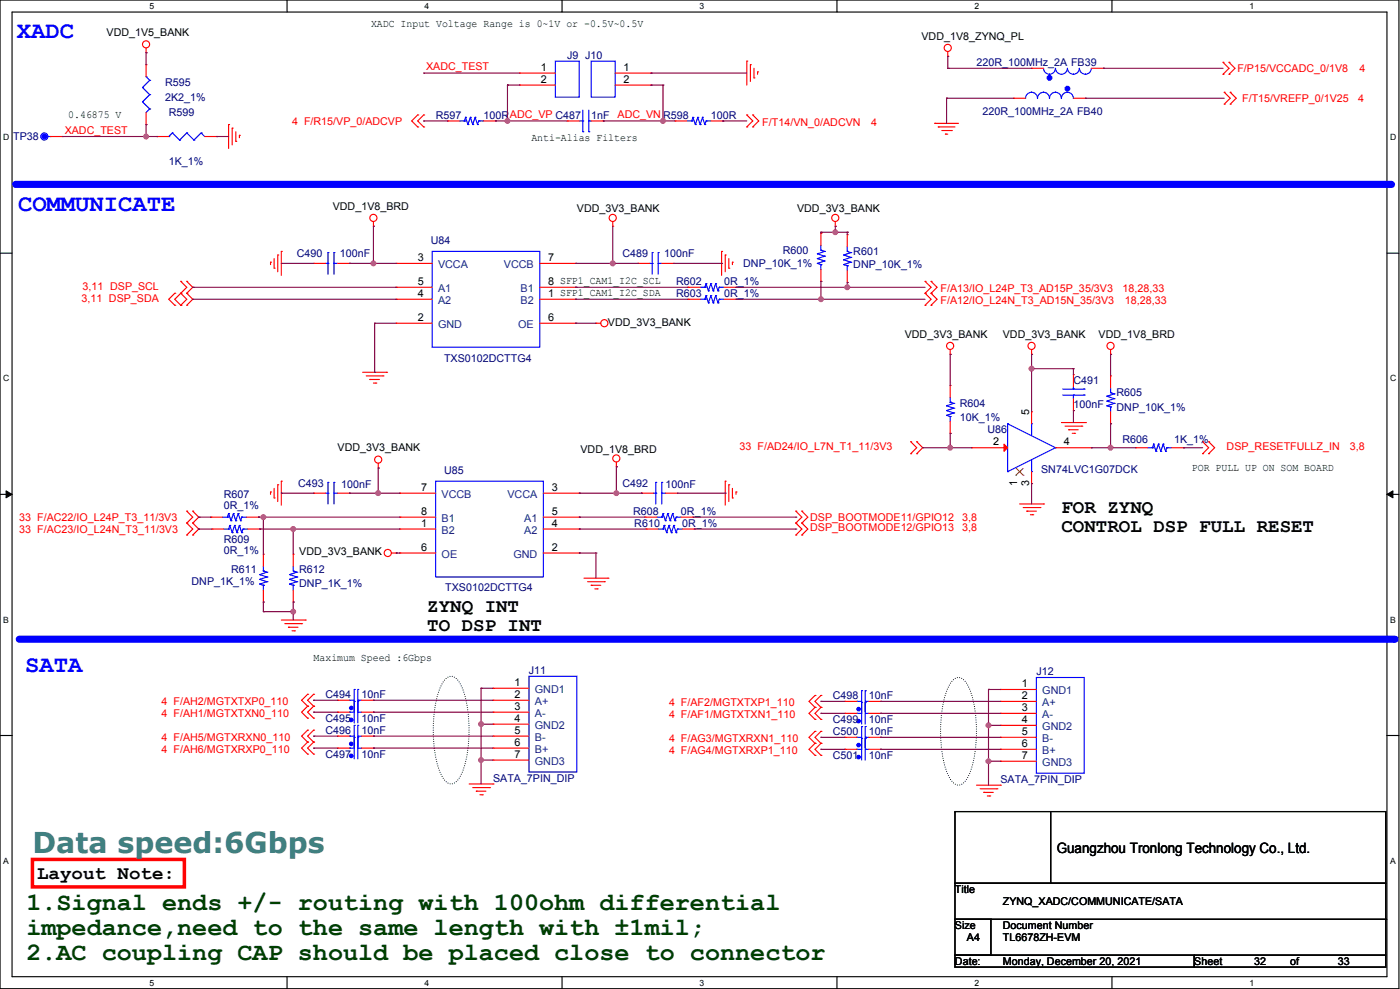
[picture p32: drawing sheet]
<svg xmlns="http://www.w3.org/2000/svg" width="841mm" height="594mm" viewBox="0 0 841 594" stroke-linecap="round" stroke-linejoin="round" font-family="sans-serif">
<defs><g id="words">
<text font-size="17.2" fill="#408080" x="19" y="513">Data speed:6Gbps</text>
<g font-size="15.1" fill="#004000">
<text x="16" y="547">1.Signal ends +/- routing with 100ohm differential</text>
<text x="16" y="562">impedance,need to the same length with ±1mil;</text>
<text x="16" y="577">2.AC coupling CAP should be placed close to connector</text>
</g>
<g font-size="14.4" fill="#00f">
<text x="10" y="23">XADC</text>
<text x="11" y="127">COMMUNICATE</text>
<text x="15" y="404">SATA</text>
</g>
<g font-size="11.5">
<text x="638" y="308">FOR ZYNQ</text>
<text x="638" y="319">CONTROL DSP FULL RESET</text>
<text x="257" y="368">ZYNQ INT</text>
<text x="257" y="379">TO DSP INT</text>
<text x="22" y="528">Layout Note:</text>
</g>
<text font-size="8.6" x="635" y="512">Guangzhou Tronlong Technology Co., Ltd.</text>
<g font-size="6.5">
<text x="325" y="42">1</text>
<text x="375" y="42">1</text>
<text x="325" y="50">2</text>
<text x="375" y="50">2</text>
<text x="251" y="157">3</text>
<text x="329" y="157">7</text>
<text x="251" y="171">5</text>
<text x="329" y="171">8 SFP1_CAM1_I2C_SCL</text>
<text x="251" y="178">4</text>
<text x="329" y="178">1 SFP1_CAM1_I2C_SDA</text>
<text x="251" y="193">2</text>
<text x="329" y="193">6</text>
<text x="618" y="249" transform="rotate(-90 618 249)">5</text>
<text x="597" y="267">2</text>
<text x="639" y="267">4</text>
<text x="611" y="292" transform="rotate(-90 611 292)">1</text>
<text x="618" y="292" transform="rotate(-90 618 292)">3</text>
<text x="253" y="295">7</text>
<text x="331" y="295">3</text>
<text x="253" y="309">8</text>
<text x="331" y="309">5</text>
<text x="253" y="316">1</text>
<text x="331" y="316">4</text>
<text x="253" y="331">6</text>
<text x="331" y="331">2</text>
<text x="309" y="412">1</text>
<text x="614" y="413">1</text>
<text x="309" y="419">2</text>
<text x="614" y="420">2</text>
<text x="309" y="426">3</text>
<text x="614" y="427">3</text>
<text x="309" y="433">4</text>
<text x="614" y="434">4</text>
<text x="309" y="441">5</text>
<text x="614" y="441">5</text>
<text x="309" y="448">6</text>
<text x="614" y="449">6</text>
<text x="309" y="455">7</text>
<text x="614" y="456">7</text>
</g>
<g font-size="6.5" fill="#004080">
<text x="263" y="161">VCCA</text>
<text x="303" y="161">VCCB</text>
<text x="263" y="175">A1</text>
<text x="313" y="175">B1</text>
<text x="263" y="183">A2</text>
<text x="313" y="183">B2</text>
<text x="263" y="197">GND</text>
<text x="311" y="197">OE</text>
<text x="265" y="299">VCCB</text>
<text x="305" y="299">VCCA</text>
<text x="265" y="314">B1</text>
<text x="315" y="314">A1</text>
<text x="265" y="321">B2</text>
<text x="315" y="321">A2</text>
<text x="265" y="335">OE</text>
<text x="308" y="335">GND</text>
<text x="321" y="416">GND1</text>
<text x="626" y="417">GND1</text>
<text x="321" y="423">A+</text>
<text x="626" y="424">A+</text>
<text x="321" y="431">A-</text>
<text x="626" y="431">A-</text>
<text x="321" y="438">GND2</text>
<text x="626" y="439">GND2</text>
<text x="321" y="445">B-</text>
<text x="626" y="446">B-</text>
<text x="321" y="452">B+</text>
<text x="626" y="453">B+</text>
<text x="321" y="459">GND3</text>
<text x="626" y="460">GND3</text>
</g>
<g font-size="6.4">
<text x="223" y="16">XADC Input Voltage Range is 0~1V or -0.5V~0.5V</text>
<text x="64" y="22">VDD_1V5_BANK</text>
<text x="554" y="24">VDD_1V8_ZYNQ_PL</text>
<text x="41" y="71">0.46875 V</text>
<text x="319" y="85">Anti-Alias Filters</text>
<text x="200" y="126">VDD_1V8_BRD</text>
<text x="347" y="127">VDD_3V3_BANK</text>
<text x="479" y="127">VDD_3V3_BANK</text>
<text x="365" y="196">VDD_3V3_BANK</text>
<text x="543" y="203">VDD_3V3_BANK</text>
<text x="602" y="203">VDD_3V3_BANK</text>
<text x="660" y="203">VDD_1V8_BRD</text>
<text x="203" y="271">VDD_3V3_BANK</text>
<text x="349" y="272">VDD_1V8_BRD</text>
<text x="716" y="283">POR PULL UP ON SOM BOARD</text>
<text x="180" y="334">VDD_3V3_BANK</text>
<text x="188" y="397">Maximum Speed :6Gbps</text>
<text x="574" y="536">Title</text>
<text x="602" y="543">ZYNQ_XADC/COMMUNICATE/SATA</text>
<text x="574" y="558">Size</text>
<text x="602" y="558">Document Number</text>
<text x="581" y="565">A4</text>
<text x="602" y="565">TL6678ZH-EVM</text>
<text x="574" y="579">Date:</text>
<text x="602" y="579">Monday, December 20, 2021</text>
<text x="717" y="579">Sheet</text>
<text x="753" y="579">32</text>
<text x="775" y="579">of</text>
<text x="804" y="579">33</text>
</g>
<g font-size="6.4" fill="#000080">
<text x="341" y="35">J9 J10</text>
<text x="587" y="40">220R_100MHz_2A FB39</text>
<text x="99" y="52">R595</text>
<text x="99" y="60">2K2_1%</text>
<text x="101" y="70">R599</text>
<text x="262" y="71">R597</text>
<text x="290" y="71">100R</text>
<text x="355" y="71">1nF</text>
<text x="398" y="71">R598</text>
<text x="427" y="71">100R</text>
<text x="590" y="69">220R_100MHz_2A FB40</text>
<text x="8" y="84">TP38</text>
<text x="101" y="99">1K_1%</text>
<text x="259" y="147">U84</text>
<text x="178" y="155">C490</text>
<text x="204" y="155">100nF</text>
<text x="374" y="155">C489</text>
<text x="399" y="155">100nF</text>
<text x="470" y="152">R600</text>
<text x="513" y="153">R601</text>
<text x="446" y="160">DNP_10K_1%</text>
<text x="513" y="161">DNP_10K_1%</text>
<text x="406" y="171">R602</text>
<text x="435" y="171">0R_1%</text>
<text x="406" y="178">R603</text>
<text x="435" y="178">0R_1%</text>
<text x="267" y="217">TXS0102DCTTG4</text>
<text x="645" y="231">C491</text>
<text x="671" y="238">R605</text>
<text x="577" y="244">R604</text>
<text x="645" y="245">100nF</text>
<text x="671" y="247">DNP_10K_1%</text>
<text x="577" y="253">10K_1%</text>
<text x="593" y="260">U86</text>
<text x="674" y="266">R606</text>
<text x="705" y="266">1K_1%</text>
<text x="267" y="285">U85</text>
<text x="625" y="284">SN74LVC1G07DCK</text>
<text x="179" y="293">C493</text>
<text x="205" y="293">100nF</text>
<text x="374" y="293">C492</text>
<text x="400" y="293">100nF</text>
<text x="134" y="299">R607</text>
<text x="134" y="306">0R_1%</text>
<text x="380" y="309">R608</text>
<text x="409" y="309">0R_1%</text>
<text x="381" y="316">R610</text>
<text x="410" y="316">0R_1%</text>
<text x="134" y="326">R609</text>
<text x="134" y="333">0R_1%</text>
<text x="139" y="344">R611</text>
<text x="180" y="344">R612</text>
<text x="115" y="352">DNP_1K_1%</text>
<text x="180" y="352">DNP_1K_1%</text>
<text x="267" y="355">TXS0102DCTTG4</text>
<text x="318" y="405">J11</text>
<text x="623" y="405">J12</text>
<text x="196" y="419">C494</text>
<text x="217" y="419">10nF</text>
<text x="500" y="420">C498</text>
<text x="522" y="420">10nF</text>
<text x="196" y="433">C495</text>
<text x="217" y="433">10nF</text>
<text x="500" y="434">C499</text>
<text x="522" y="434">10nF</text>
<text x="196" y="441">C496</text>
<text x="217" y="441">10nF</text>
<text x="500" y="441">C500</text>
<text x="522" y="441">10nF</text>
<text x="196" y="455">C497</text>
<text x="217" y="455">10nF</text>
<text x="500" y="456">C501</text>
<text x="522" y="456">10nF</text>
<text x="296" y="469">SATA_7PIN_DIP</text>
<text x="601" y="470">SATA_7PIN_DIP</text>
</g>
<g font-size="6.4" fill="#f00">
<text x="256" y="42">XADC_TEST</text>
<text x="743" y="43">F/P15/VCCADC_0/1V8</text>
<text x="817" y="43">4</text>
<text x="746" y="61">F/T15/VREFP_0/1V25</text>
<text x="816" y="61">4</text>
<text x="306" y="71">ADC_VP C487</text>
<text x="371" y="71">ADC_VN</text>
<text x="175" y="75">4 F/R15/VP_0/ADCVP</text>
<text x="458" y="76">F/T14/VN_0/ADCVN</text>
<text x="523" y="76">4</text>
<text x="39" y="80">XADC_TEST</text>
<text x="50" y="174">3,11 DSP_SCL</text>
<text x="565" y="175">F/A13/IO_L24P_T3_AD15P_35/3V3</text>
<text x="674" y="175">18,28,33</text>
<text x="49" y="181">3,11 DSP_SDA</text>
<text x="565" y="183">F/A12/IO_L24N_T3_AD15N_35/3V3</text>
<text x="676" y="183">18,28,33</text>
<text x="444" y="270">33 F/AD24/IO_L7N_T1_11/3V3</text>
<text x="737" y="270">DSP_RESETFULLZ_IN</text>
<text x="811" y="270">3,8</text>
<text x="12" y="313">33 F/AC22/IO_L24P_T3_11/3V3</text>
<text x="487" y="313">DSP_BOOTMODE11/GPIO12</text>
<text x="578" y="313">3,8</text>
<text x="12" y="320">33 F/AC23/IO_L24N_T3_11/3V3</text>
<text x="487" y="319">DSP_BOOTMODE12/GPIO13</text>
<text x="578" y="319">3,8</text>
<text x="97" y="423">4 F/AH2/MGTXTXP0_110</text>
<text x="402" y="424">4 F/AF2/MGTXTXP1_110</text>
<text x="97" y="431">4 F/AH1/MGTXTXN0_110</text>
<text x="402" y="431">4 F/AF1/MGTXTXN1_110</text>
<text x="97" y="445">4 F/AH5/MGTXRXN0_110</text>
<text x="402" y="446">4 F/AG3/MGTXRXN1_110</text>
<text x="97" y="452">4 F/AH6/MGTXRXP0_110</text>
<text x="402" y="453">4 F/AG4/MGTXRXP1_110</text>
</g>
<g font-size="5.2">
<text x="90" y="5">5</text>
<text x="255" y="5">4</text>
<text x="420" y="5">3</text>
<text x="585" y="5">2</text>
<text x="751" y="5">1</text>
<text x="2" y="84">D</text>
<text x="835" y="84">D</text>
<text x="2" y="229">C</text>
<text x="835" y="229">C</text>
<text x="2" y="374">B</text>
<text x="835" y="374">B</text>
<text x="2" y="519">A</text>
<text x="835" y="519">A</text>
<text x="90" y="592">5</text>
<text x="255" y="592">4</text>
<text x="420" y="592">3</text>
<text x="585" y="592">2</text>
<text x="751" y="592">1</text>
</g>
</g></defs>
<path d="M0 0h840v594h-840zM7 7h826v580h-826z" fill="none" stroke="#000" stroke-width=".68"/>
<g fill="#fff">
<path d="M90 1h3v6h-3z"/>
<path d="M90 587h3v6h-3z"/>
</g>
<path d="M172 0v7M172 587v7" fill="none" stroke="#000" stroke-width=".68"/>
<g fill="#fff">
<path d="M255 1h3v6h-3z"/>
<path d="M255 587h3v6h-3z"/>
</g>
<path d="M338 0v7M338 587v7" fill="none" stroke="#000" stroke-width=".68"/>
<g fill="#fff">
<path d="M420 1h3v6h-3z"/>
<path d="M420 587h3v6h-3z"/>
</g>
<path d="M503 0v7M503 587v7" fill="none" stroke="#000" stroke-width=".68"/>
<g fill="#fff">
<path d="M585 1h3v6h-3z"/>
<path d="M585 587h3v6h-3z"/>
</g>
<path d="M668 0v7M668 587v7" fill="none" stroke="#000" stroke-width=".68"/>
<g fill="#fff">
<path d="M751 1h2v6h-2z"/>
<path d="M751 587h2v6h-2z"/>
<path d="M2 80h4v5h-4z"/>
<path d="M835 80h4v5h-4z"/>
<path d="M2 224h4v6h-4z"/>
<path d="M835 224h4v6h-4z"/>
</g>
<path d="M0 152h7M833 152h7" fill="none" stroke="#000" stroke-width=".68"/>
<g fill="#fff">
<path d="M2 369h3v6h-3z"/>
<path d="M835 369h3v6h-3z"/>
</g>
<path d="M0 297h7M833 297h7" fill="none" stroke="#000" stroke-width=".68"/>
<path d="M4 295l3 2-3 2zM833 297l4-2v4z" fill="#000" stroke="#000" stroke-width=".6"/>
<g fill="#fff">
<path d="M2 514h3v6h-3z"/>
<path d="M835 514h3v6h-3z"/>
</g>
<path d="M0 442h7M833 442h7" fill="none" stroke="#000" stroke-width=".68"/>
<path d="M9 111h826" fill="none" stroke="#00f" stroke-width="4.3"/>
<circle cx="835" cy="111" r="2.1" fill="#00f"/>
<path d="M267 408a5 5 0 0 1 5-2 5 5 0 0 1 4 4 76 76 0 0 1 3 48 16 16 0 0 1-7 13 7 7 0 0 1-7-6 78 78 0 0 1 0-53z" fill="none" stroke="#000" stroke-width=".68" stroke-dasharray="0 1.4"/>
<path d="M12 384h825" fill="none" stroke="#00f" stroke-width="4.3"/>
<circle cx="837" cy="384" r="2.1" fill="#00f"/>
<path d="M572 409a5 5 0 0 1 9 2 76 76 0 0 1 3 48 16 16 0 0 1-7 12 7 7 0 0 1-7-5 78 78 0 0 1 0-54z" fill="none" stroke="#000" stroke-width=".68" stroke-dasharray="0 1.4"/>
<path d="M19 516h92v17h-92z" fill="none" stroke="#f00" stroke-width="2.1"/>
<path d="M88 29v3" fill="none" stroke="#f00" stroke-width=".68"/>
<circle cx="88" cy="32" r=".3" fill="#f00"/>
<g fill="none" stroke="#f00" stroke-width=".68">
<path d="M137 75v14"/>
<circle cx="88" cy="27" r="2.1"/>
</g>
<circle cx="137" cy="75" r=".3" fill="#f00"/>
<path d="M139 77v10" fill="none" stroke="#f00" stroke-width=".68"/>
<circle cx="139" cy="77" r=".3" fill="#f00"/>
<path d="M142 79v6" fill="none" stroke="#f00" stroke-width=".68"/>
<circle cx="142" cy="85" r=".3" fill="#f00"/>
<path d="M144 81v2" fill="none" stroke="#f00" stroke-width=".68"/>
<circle cx="144" cy="81" r=".3" fill="#f00"/>
<path d="M449 37v14" fill="none" stroke="#f00" stroke-width=".68"/>
<circle cx="449" cy="37" r=".3" fill="#f00"/>
<path d="M451 39v10" fill="none" stroke="#f00" stroke-width=".68"/>
<circle cx="451" cy="39" r=".3" fill="#f00"/>
<path d="M453 41v6" fill="none" stroke="#f00" stroke-width=".68"/>
<circle cx="453" cy="47" r=".3" fill="#f00"/>
<path d="M455 43v2" fill="none" stroke="#f00" stroke-width=".68"/>
<circle cx="455" cy="43" r=".3" fill="#f00"/>
<path d="M282 471h14" fill="none" stroke="#f00" stroke-width=".68"/>
<circle cx="296" cy="471" r=".3" fill="#f00"/>
<path d="M284 473h10" fill="none" stroke="#f00" stroke-width=".68"/>
<circle cx="294" cy="473" r=".3" fill="#f00"/>
<path d="M286 475h6" fill="none" stroke="#f00" stroke-width=".68"/>
<circle cx="286" cy="475" r=".3" fill="#f00"/>
<path d="M288 477h2" fill="none" stroke="#f00" stroke-width=".68"/>
<circle cx="290" cy="477" r=".3" fill="#f00"/>
<path d="M587 472h14" fill="none" stroke="#f00" stroke-width=".68"/>
<circle cx="601" cy="472" r=".3" fill="#f00"/>
<path d="M589 474h10" fill="none" stroke="#f00" stroke-width=".68"/>
<circle cx="599" cy="474" r=".3" fill="#f00"/>
<path d="M591 476h6" fill="none" stroke="#f00" stroke-width=".68"/>
<circle cx="591" cy="476" r=".3" fill="#f00"/>
<path d="M593 478h2" fill="none" stroke="#f00" stroke-width=".68"/>
<circle cx="595" cy="478" r=".3" fill="#f00"/>
<path d="M218 224h14" fill="none" stroke="#f00" stroke-width=".68"/>
<circle cx="232" cy="224" r=".3" fill="#f00"/>
<path d="M220 226h10" fill="none" stroke="#f00" stroke-width=".68"/>
<circle cx="230" cy="226" r=".3" fill="#f00"/>
<path d="M222 228h6" fill="none" stroke="#f00" stroke-width=".68"/>
<circle cx="222" cy="228" r=".3" fill="#f00"/>
<path d="M224 230h2" fill="none" stroke="#f00" stroke-width=".68"/>
<circle cx="226" cy="230" r=".3" fill="#f00"/>
<path d="M224 133v3" fill="none" stroke="#f00" stroke-width=".68"/>
<circle cx="224" cy="136" r=".3" fill="#f00"/>
<g fill="none" stroke="#f00" stroke-width=".68">
<path d="M368 133v3"/>
<circle cx="224" cy="131" r="2.1"/>
</g>
<circle cx="368" cy="136" r=".3" fill="#f00"/>
<g fill="none" stroke="#f00" stroke-width=".68">
<path d="M227 278v3"/>
<circle cx="368" cy="131" r="2.1"/>
</g>
<circle cx="227" cy="281" r=".3" fill="#f00"/>
<g fill="none" stroke="#f00" stroke-width=".68">
<path d="M370 277v3"/>
<circle cx="227" cy="276" r="2.1"/>
</g>
<circle cx="370" cy="280" r=".3" fill="#f00"/>
<g fill="none" stroke="#f00" stroke-width=".68">
<path d="M351 347h14"/>
<circle cx="370" cy="275" r="2.1"/>
</g>
<circle cx="365" cy="347" r=".3" fill="#f00"/>
<path d="M353 349h10" fill="none" stroke="#f00" stroke-width=".68"/>
<circle cx="363" cy="349" r=".3" fill="#f00"/>
<path d="M355 352h6" fill="none" stroke="#f00" stroke-width=".68"/>
<circle cx="355" cy="352" r=".3" fill="#f00"/>
<path d="M357 354h2" fill="none" stroke="#f00" stroke-width=".68"/>
<circle cx="359" cy="354" r=".3" fill="#f00"/>
<path d="M169 372h14" fill="none" stroke="#f00" stroke-width=".68"/>
<circle cx="183" cy="372" r=".3" fill="#f00"/>
<path d="M171 375h10" fill="none" stroke="#f00" stroke-width=".68"/>
<circle cx="181" cy="375" r=".3" fill="#f00"/>
<path d="M173 377h6" fill="none" stroke="#f00" stroke-width=".68"/>
<circle cx="173" cy="377" r=".3" fill="#f00"/>
<path d="M175 379h2" fill="none" stroke="#f00" stroke-width=".68"/>
<circle cx="177" cy="379" r=".3" fill="#f00"/>
<path d="M620 210v3" fill="none" stroke="#f00" stroke-width=".68"/>
<circle cx="620" cy="213" r=".3" fill="#f00"/>
<g fill="none" stroke="#f00" stroke-width=".68">
<path d="M612 303h15"/>
<circle cx="620" cy="208" r="2.1"/>
</g>
<circle cx="627" cy="303" r=".3" fill="#f00"/>
<path d="M615 305h10" fill="none" stroke="#f00" stroke-width=".68"/>
<circle cx="625" cy="305" r=".3" fill="#f00"/>
<path d="M617 307h6" fill="none" stroke="#f00" stroke-width=".68"/>
<circle cx="617" cy="307" r=".3" fill="#f00"/>
<path d="M619 309h1" fill="none" stroke="#f00" stroke-width=".68"/>
<circle cx="620" cy="309" r=".3" fill="#f00"/>
<path d="M638 254h14" fill="none" stroke="#f00" stroke-width=".68"/>
<circle cx="652" cy="254" r=".3" fill="#f00"/>
<path d="M640 256h10" fill="none" stroke="#f00" stroke-width=".68"/>
<circle cx="650" cy="256" r=".3" fill="#f00"/>
<path d="M642 258h6" fill="none" stroke="#f00" stroke-width=".68"/>
<circle cx="642" cy="258" r=".3" fill="#f00"/>
<path d="M644 260h2" fill="none" stroke="#f00" stroke-width=".68"/>
<circle cx="646" cy="260" r=".3" fill="#f00"/>
<path d="M667 210v3" fill="none" stroke="#f00" stroke-width=".68"/>
<circle cx="667" cy="213" r=".3" fill="#f00"/>
<g fill="none" stroke="#f00" stroke-width=".68">
<path d="M571 210v3"/>
<circle cx="667" cy="208" r="2.1"/>
</g>
<circle cx="571" cy="213" r=".3" fill="#f00"/>
<g fill="none" stroke="#f00" stroke-width=".68">
<path d="M569 31v3"/>
<circle cx="571" cy="208" r="2.1"/>
</g>
<circle cx="569" cy="34" r=".3" fill="#f00"/>
<g fill="none" stroke="#f00" stroke-width=".68">
<path d="M561 74h15"/>
<circle cx="569" cy="29" r="2.1"/>
</g>
<circle cx="561" cy="74" r=".3" fill="#f00"/>
<path d="M564 76h10" fill="none" stroke="#f00" stroke-width=".68"/>
<circle cx="564" cy="76" r=".3" fill="#f00"/>
<path d="M566 78h5" fill="none" stroke="#f00" stroke-width=".68"/>
<circle cx="571" cy="78" r=".3" fill="#f00"/>
<path d="M568 81h1" fill="none" stroke="#f00" stroke-width=".68"/>
<circle cx="568" cy="81" r=".3" fill="#f00"/>
<path d="M169 151v14" fill="none" stroke="#f00" stroke-width=".68"/>
<circle cx="169" cy="151" r=".3" fill="#f00"/>
<path d="M167 153v10" fill="none" stroke="#f00" stroke-width=".68"/>
<circle cx="167" cy="153" r=".3" fill="#f00"/>
<path d="M165 155v6" fill="none" stroke="#f00" stroke-width=".68"/>
<circle cx="165" cy="161" r=".3" fill="#f00"/>
<path d="M163 157v2" fill="none" stroke="#f00" stroke-width=".68"/>
<circle cx="163" cy="157" r=".3" fill="#f00"/>
<path d="M502 133v3" fill="none" stroke="#f00" stroke-width=".68"/>
<circle cx="502" cy="136" r=".3" fill="#f00"/>
<g fill="none" stroke="#f00" stroke-width=".68">
<path d="M433 151v14"/>
<circle cx="502" cy="131" r="2.1"/>
</g>
<circle cx="433" cy="151" r=".3" fill="#f00"/>
<path d="M436 153v10" fill="none" stroke="#f00" stroke-width=".68"/>
<circle cx="436" cy="153" r=".3" fill="#f00"/>
<path d="M438 155v6" fill="none" stroke="#f00" stroke-width=".68"/>
<circle cx="438" cy="161" r=".3" fill="#f00"/>
<path d="M440 157v2" fill="none" stroke="#f00" stroke-width=".68"/>
<circle cx="440" cy="157" r=".3" fill="#f00"/>
<path d="M169 289v14" fill="none" stroke="#f00" stroke-width=".68"/>
<circle cx="169" cy="289" r=".3" fill="#f00"/>
<path d="M167 291v10" fill="none" stroke="#f00" stroke-width=".68"/>
<circle cx="167" cy="291" r=".3" fill="#f00"/>
<path d="M165 293v6" fill="none" stroke="#f00" stroke-width=".68"/>
<circle cx="165" cy="299" r=".3" fill="#f00"/>
<path d="M163 295v2" fill="none" stroke="#f00" stroke-width=".68"/>
<circle cx="163" cy="295" r=".3" fill="#f00"/>
<path d="M436 289v14" fill="none" stroke="#f00" stroke-width=".68"/>
<circle cx="436" cy="289" r=".3" fill="#f00"/>
<path d="M438 291v10" fill="none" stroke="#f00" stroke-width=".68"/>
<circle cx="438" cy="291" r=".3" fill="#f00"/>
<path d="M440 293v6" fill="none" stroke="#f00" stroke-width=".68"/>
<circle cx="440" cy="299" r=".3" fill="#f00"/>
<path d="M442 295v2" fill="none" stroke="#f00" stroke-width=".68"/>
<circle cx="442" cy="295" r=".3" fill="#f00"/>
<path d="M358 194h3" fill="none" stroke="#f00" stroke-width=".68"/>
<circle cx="358" cy="194" r=".3" fill="#f00"/>
<g fill="none" stroke="#f00" stroke-width=".68">
<path d="M235 332h3"/>
<circle cx="363" cy="194" r="2.1"/>
</g>
<circle cx="238" cy="332" r=".3" fill="#f00"/>
<g fill="none" stroke="#f00" stroke-width=".68">
<path d="M452 69l4 4"/>
<circle cx="233" cy="332" r="2.1"/>
</g>
<circle cx="452" cy="69" r=".3" fill="#f00"/>
<path d="M456 73l-4 3" fill="none" stroke="#f00" stroke-width=".68"/>
<circle cx="452" cy="76" r=".3" fill="#f00"/>
<path d="M449 69l3 4" fill="none" stroke="#f00" stroke-width=".68"/>
<circle cx="449" cy="69" r=".3" fill="#f00"/>
<path d="M452 73l-3 3" fill="none" stroke="#f00" stroke-width=".68"/>
<circle cx="449" cy="76" r=".3" fill="#f00"/>
<path d="M251 69l-4 4" fill="none" stroke="#f00" stroke-width=".68"/>
<circle cx="251" cy="69" r=".3" fill="#f00"/>
<path d="M247 73l4 3" fill="none" stroke="#f00" stroke-width=".68"/>
<circle cx="251" cy="76" r=".3" fill="#f00"/>
<path d="M255 69l-4 4" fill="none" stroke="#f00" stroke-width=".68"/>
<circle cx="255" cy="69" r=".3" fill="#f00"/>
<path d="M251 73l4 3" fill="none" stroke="#f00" stroke-width=".68"/>
<circle cx="255" cy="76" r=".3" fill="#f00"/>
<path d="M185 417l-4 4" fill="none" stroke="#f00" stroke-width=".68"/>
<circle cx="185" cy="417" r=".3" fill="#f00"/>
<path d="M181 421l4 3" fill="none" stroke="#f00" stroke-width=".68"/>
<circle cx="185" cy="424" r=".3" fill="#f00"/>
<path d="M188 417l-3 4" fill="none" stroke="#f00" stroke-width=".68"/>
<circle cx="188" cy="417" r=".3" fill="#f00"/>
<path d="M185 421l3 3" fill="none" stroke="#f00" stroke-width=".68"/>
<circle cx="188" cy="424" r=".3" fill="#f00"/>
<path d="M185 439l-4 3" fill="none" stroke="#f00" stroke-width=".68"/>
<circle cx="185" cy="439" r=".3" fill="#f00"/>
<path d="M181 442l4 4" fill="none" stroke="#f00" stroke-width=".68"/>
<circle cx="185" cy="446" r=".3" fill="#f00"/>
<path d="M188 439l-3 3" fill="none" stroke="#f00" stroke-width=".68"/>
<circle cx="188" cy="439" r=".3" fill="#f00"/>
<path d="M185 442l3 4" fill="none" stroke="#f00" stroke-width=".68"/>
<circle cx="188" cy="446" r=".3" fill="#f00"/>
<path d="M185 446l-4 3" fill="none" stroke="#f00" stroke-width=".68"/>
<circle cx="185" cy="446" r=".3" fill="#f00"/>
<path d="M181 449l4 4" fill="none" stroke="#f00" stroke-width=".68"/>
<circle cx="185" cy="453" r=".3" fill="#f00"/>
<path d="M188 446l-3 3" fill="none" stroke="#f00" stroke-width=".68"/>
<circle cx="188" cy="446" r=".3" fill="#f00"/>
<path d="M185 449l3 4" fill="none" stroke="#f00" stroke-width=".68"/>
<circle cx="188" cy="453" r=".3" fill="#f00"/>
<path d="M185 424l-4 4" fill="none" stroke="#f00" stroke-width=".68"/>
<circle cx="185" cy="424" r=".3" fill="#f00"/>
<path d="M181 428l4 3" fill="none" stroke="#f00" stroke-width=".68"/>
<circle cx="185" cy="431" r=".3" fill="#f00"/>
<path d="M188 424l-3 4" fill="none" stroke="#f00" stroke-width=".68"/>
<circle cx="188" cy="424" r=".3" fill="#f00"/>
<path d="M185 428l3 3" fill="none" stroke="#f00" stroke-width=".68"/>
<circle cx="188" cy="431" r=".3" fill="#f00"/>
<path d="M485 318l-3 3" fill="none" stroke="#f00" stroke-width=".68"/>
<circle cx="482" cy="321" r=".3" fill="#f00"/>
<path d="M482 314l3 4" fill="none" stroke="#f00" stroke-width=".68"/>
<circle cx="482" cy="314" r=".3" fill="#f00"/>
<path d="M482 318l-4 3" fill="none" stroke="#f00" stroke-width=".68"/>
<circle cx="478" cy="321" r=".3" fill="#f00"/>
<path d="M478 314l4 4" fill="none" stroke="#f00" stroke-width=".68"/>
<circle cx="478" cy="314" r=".3" fill="#f00"/>
<path d="M482 307l3 4" fill="none" stroke="#f00" stroke-width=".68"/>
<circle cx="482" cy="307" r=".3" fill="#f00"/>
<path d="M485 311l-3 3" fill="none" stroke="#f00" stroke-width=".68"/>
<circle cx="482" cy="314" r=".3" fill="#f00"/>
<path d="M478 307l4 4" fill="none" stroke="#f00" stroke-width=".68"/>
<circle cx="478" cy="307" r=".3" fill="#f00"/>
<path d="M482 311l-4 3" fill="none" stroke="#f00" stroke-width=".68"/>
<circle cx="478" cy="314" r=".3" fill="#f00"/>
<path d="M490 418l-4 3" fill="none" stroke="#f00" stroke-width=".68"/>
<circle cx="490" cy="418" r=".3" fill="#f00"/>
<path d="M486 421l4 4" fill="none" stroke="#f00" stroke-width=".68"/>
<circle cx="490" cy="425" r=".3" fill="#f00"/>
<path d="M493 418l-3 3" fill="none" stroke="#f00" stroke-width=".68"/>
<circle cx="493" cy="418" r=".3" fill="#f00"/>
<path d="M490 421l3 4" fill="none" stroke="#f00" stroke-width=".68"/>
<circle cx="493" cy="425" r=".3" fill="#f00"/>
<path d="M490 446l-4 4" fill="none" stroke="#f00" stroke-width=".68"/>
<circle cx="490" cy="446" r=".3" fill="#f00"/>
<path d="M486 450l4 4" fill="none" stroke="#f00" stroke-width=".68"/>
<circle cx="490" cy="454" r=".3" fill="#f00"/>
<path d="M493 446l-3 4" fill="none" stroke="#f00" stroke-width=".68"/>
<circle cx="493" cy="446" r=".3" fill="#f00"/>
<path d="M490 450l3 4" fill="none" stroke="#f00" stroke-width=".68"/>
<circle cx="493" cy="454" r=".3" fill="#f00"/>
<path d="M490 439l-4 4" fill="none" stroke="#f00" stroke-width=".68"/>
<circle cx="490" cy="439" r=".3" fill="#f00"/>
<path d="M486 443l4 3" fill="none" stroke="#f00" stroke-width=".68"/>
<circle cx="490" cy="446" r=".3" fill="#f00"/>
<path d="M493 439l-3 4" fill="none" stroke="#f00" stroke-width=".68"/>
<circle cx="493" cy="439" r=".3" fill="#f00"/>
<path d="M490 443l3 3" fill="none" stroke="#f00" stroke-width=".68"/>
<circle cx="493" cy="446" r=".3" fill="#f00"/>
<path d="M490 425l-4 3" fill="none" stroke="#f00" stroke-width=".68"/>
<circle cx="490" cy="425" r=".3" fill="#f00"/>
<path d="M486 428l4 4" fill="none" stroke="#f00" stroke-width=".68"/>
<circle cx="490" cy="432" r=".3" fill="#f00"/>
<path d="M493 425l-3 3" fill="none" stroke="#f00" stroke-width=".68"/>
<circle cx="493" cy="425" r=".3" fill="#f00"/>
<path d="M490 428l3 4" fill="none" stroke="#f00" stroke-width=".68"/>
<circle cx="493" cy="432" r=".3" fill="#f00"/>
<path d="M559 169l4 4" fill="none" stroke="#f00" stroke-width=".68"/>
<circle cx="559" cy="169" r=".3" fill="#f00"/>
<path d="M563 173l-4 3" fill="none" stroke="#f00" stroke-width=".68"/>
<circle cx="559" cy="176" r=".3" fill="#f00"/>
<path d="M556 169l3 4" fill="none" stroke="#f00" stroke-width=".68"/>
<circle cx="556" cy="169" r=".3" fill="#f00"/>
<path d="M559 173l-3 3" fill="none" stroke="#f00" stroke-width=".68"/>
<circle cx="556" cy="176" r=".3" fill="#f00"/>
<path d="M559 176l4 4" fill="none" stroke="#f00" stroke-width=".68"/>
<circle cx="559" cy="176" r=".3" fill="#f00"/>
<path d="M563 180l-4 3" fill="none" stroke="#f00" stroke-width=".68"/>
<circle cx="559" cy="183" r=".3" fill="#f00"/>
<path d="M556 176l3 4" fill="none" stroke="#f00" stroke-width=".68"/>
<circle cx="556" cy="176" r=".3" fill="#f00"/>
<path d="M559 180l-3 3" fill="none" stroke="#f00" stroke-width=".68"/>
<circle cx="556" cy="183" r=".3" fill="#f00"/>
<path d="M116 307l3 4" fill="none" stroke="#f00" stroke-width=".68"/>
<circle cx="116" cy="307" r=".3" fill="#f00"/>
<path d="M119 311l-3 3" fill="none" stroke="#f00" stroke-width=".68"/>
<circle cx="116" cy="314" r=".3" fill="#f00"/>
<path d="M116 311l-4 3" fill="none" stroke="#f00" stroke-width=".68"/>
<circle cx="112" cy="314" r=".3" fill="#f00"/>
<path d="M112 307l4 4" fill="none" stroke="#f00" stroke-width=".68"/>
<circle cx="112" cy="307" r=".3" fill="#f00"/>
<path d="M116 314l3 4" fill="none" stroke="#f00" stroke-width=".68"/>
<circle cx="116" cy="314" r=".3" fill="#f00"/>
<path d="M119 318l-3 3" fill="none" stroke="#f00" stroke-width=".68"/>
<circle cx="116" cy="321" r=".3" fill="#f00"/>
<path d="M116 318l-4 3" fill="none" stroke="#f00" stroke-width=".68"/>
<circle cx="112" cy="321" r=".3" fill="#f00"/>
<path d="M112 314l4 4" fill="none" stroke="#f00" stroke-width=".68"/>
<circle cx="112" cy="314" r=".3" fill="#f00"/>
<path d="M116 173l-4 3" fill="none" stroke="#f00" stroke-width=".68"/>
<circle cx="112" cy="176" r=".3" fill="#f00"/>
<path d="M112 169l4 4" fill="none" stroke="#f00" stroke-width=".68"/>
<circle cx="112" cy="169" r=".3" fill="#f00"/>
<path d="M109 169l3 4" fill="none" stroke="#f00" stroke-width=".68"/>
<circle cx="109" cy="169" r=".3" fill="#f00"/>
<path d="M112 173l-3 3" fill="none" stroke="#f00" stroke-width=".68"/>
<circle cx="109" cy="176" r=".3" fill="#f00"/>
<path d="M112 176l4 4" fill="none" stroke="#f00" stroke-width=".68"/>
<circle cx="112" cy="176" r=".3" fill="#f00"/>
<path d="M116 180l-4 3" fill="none" stroke="#f00" stroke-width=".68"/>
<circle cx="112" cy="183" r=".3" fill="#f00"/>
<path d="M112 180l-3 3" fill="none" stroke="#f00" stroke-width=".68"/>
<circle cx="109" cy="183" r=".3" fill="#f00"/>
<path d="M109 176l3 4" fill="none" stroke="#f00" stroke-width=".68"/>
<circle cx="109" cy="176" r=".3" fill="#f00"/>
<path d="M105 176l-4 4" fill="none" stroke="#f00" stroke-width=".68"/>
<circle cx="105" cy="176" r=".3" fill="#f00"/>
<path d="M101 180l4 3" fill="none" stroke="#f00" stroke-width=".68"/>
<circle cx="105" cy="183" r=".3" fill="#f00"/>
<path d="M105 180l4 3" fill="none" stroke="#f00" stroke-width=".68"/>
<circle cx="109" cy="183" r=".3" fill="#f00"/>
<path d="M109 176l-4 4" fill="none" stroke="#f00" stroke-width=".68"/>
<circle cx="109" cy="176" r=".3" fill="#f00"/>
<path d="M554 269l-3 3" fill="none" stroke="#f00" stroke-width=".68"/>
<circle cx="551" cy="272" r=".3" fill="#f00"/>
<path d="M551 265l3 4" fill="none" stroke="#f00" stroke-width=".68"/>
<circle cx="551" cy="265" r=".3" fill="#f00"/>
<path d="M547 265l4 4" fill="none" stroke="#f00" stroke-width=".68"/>
<circle cx="547" cy="265" r=".3" fill="#f00"/>
<path d="M551 269l-4 3" fill="none" stroke="#f00" stroke-width=".68"/>
<circle cx="547" cy="272" r=".3" fill="#f00"/>
<path d="M730 269l-4 3" fill="none" stroke="#f00" stroke-width=".68"/>
<circle cx="726" cy="272" r=".3" fill="#f00"/>
<path d="M726 265l4 4" fill="none" stroke="#f00" stroke-width=".68"/>
<circle cx="726" cy="265" r=".3" fill="#f00"/>
<path d="M726 269l-4 3" fill="none" stroke="#f00" stroke-width=".68"/>
<circle cx="722" cy="272" r=".3" fill="#f00"/>
<path d="M722 265l4 4" fill="none" stroke="#f00" stroke-width=".68"/>
<circle cx="722" cy="265" r=".3" fill="#f00"/>
<path d="M742 41l-4 4" fill="none" stroke="#f00" stroke-width=".68"/>
<circle cx="738" cy="45" r=".3" fill="#f00"/>
<path d="M738 37l4 4" fill="none" stroke="#f00" stroke-width=".68"/>
<circle cx="738" cy="37" r=".3" fill="#f00"/>
<path d="M738 41l-3 4" fill="none" stroke="#f00" stroke-width=".68"/>
<circle cx="735" cy="45" r=".3" fill="#f00"/>
<path d="M735 37l3 4" fill="none" stroke="#f00" stroke-width=".68"/>
<circle cx="735" cy="37" r=".3" fill="#f00"/>
<path d="M743 59l-4 4" fill="none" stroke="#f00" stroke-width=".68"/>
<circle cx="739" cy="63" r=".3" fill="#f00"/>
<path d="M739 55l4 4" fill="none" stroke="#f00" stroke-width=".68"/>
<circle cx="739" cy="55" r=".3" fill="#f00"/>
<path d="M739 59l-4 4" fill="none" stroke="#f00" stroke-width=".68"/>
<circle cx="735" cy="63" r=".3" fill="#f00"/>
<path d="M735 55l4 4" fill="none" stroke="#f00" stroke-width=".68"/>
<circle cx="735" cy="55" r=".3" fill="#f00"/>
<path d="M574 487h258v44h-258zM631 487v44M574 531h258v21h-258zM574 552h21v22h-21zM832 552v22M574 574h143v7h-143zM717 574h115v7h-115z" fill="none" stroke="#000" stroke-width=".68"/>
<g fill="#000">
<circle cx="631" cy="531" r=".3"/>
<circle cx="832" cy="552" r=".3"/>
</g>
<path d="M121 80l2 2" fill="none" stroke="#00f" stroke-width=".68"/>
<circle cx="121" cy="80" r=".3" fill="#00f"/>
<path d="M121 80l-4 4" fill="none" stroke="#00f" stroke-width=".68"/>
<circle cx="117" cy="84" r=".3" fill="#00f"/>
<path d="M112 80l5 4" fill="none" stroke="#00f" stroke-width=".68"/>
<circle cx="112" cy="80" r=".3" fill="#00f"/>
<path d="M112 80l-4 4" fill="none" stroke="#00f" stroke-width=".68"/>
<circle cx="108" cy="84" r=".3" fill="#00f"/>
<path d="M104 80l4 4" fill="none" stroke="#00f" stroke-width=".68"/>
<circle cx="104" cy="80" r=".3" fill="#00f"/>
<path d="M104 80l-3 2" fill="none" stroke="#00f" stroke-width=".68"/>
<circle cx="101" cy="82" r=".3" fill="#00f"/>
<path d="M123 82h7" fill="none" stroke="#f00" stroke-width=".68"/>
<circle cx="130" cy="82" r=".3" fill="#f00"/>
<path d="M94 82h7" fill="none" stroke="#f00" stroke-width=".68"/>
<circle cx="94" cy="82" r=".3" fill="#f00"/>
<path d="M390 158h2" fill="none" stroke="#00f" stroke-width=".68"/>
<circle cx="392" cy="158" r=".3" fill="#00f"/>
<path d="M395 152v13" fill="none" stroke="#00f" stroke-width=".68"/>
<circle cx="395" cy="152" r=".3" fill="#00f"/>
<path d="M392 152v13" fill="none" stroke="#00f" stroke-width=".68"/>
<circle cx="392" cy="152" r=".3" fill="#00f"/>
<path d="M395 158h3" fill="none" stroke="#00f" stroke-width=".68"/>
<circle cx="395" cy="158" r=".3" fill="#00f"/>
<path d="M383 158h7" fill="none" stroke="#f00" stroke-width=".68"/>
<circle cx="383" cy="158" r=".3" fill="#f00"/>
<path d="M398 158h7" fill="none" stroke="#f00" stroke-width=".68"/>
<circle cx="405" cy="158" r=".3" fill="#f00"/>
<path d="M627 41a4 4 0 0 0 3 4 4 4 0 0 0 4-4 4 4 0 0 0 4 4 4 4 0 0 0 3-4 4 4 0 0 0 4 4 4 4 0 0 0 3-4 4 4 0 0 0 4 4 4 4 0 0 0 4-4" fill="none" stroke="#00f" stroke-width=".68"/>
<circle cx="630" cy="47" r="1.4" fill="#00f" stroke="#00f" stroke-width=".68"/>
<path d="M620 41h7" fill="none" stroke="#f00" stroke-width=".68"/>
<circle cx="620" cy="41" r=".3" fill="#f00"/>
<path d="M656 41h7" fill="none" stroke="#f00" stroke-width=".68"/>
<circle cx="663" cy="41" r=".3" fill="#f00"/>
<path d="M174 351l2 1" fill="none" stroke="#00f" stroke-width=".68"/>
<circle cx="176" cy="352" r=".3" fill="#00f"/>
<path d="M178 349l-4 2" fill="none" stroke="#00f" stroke-width=".68"/>
<circle cx="174" cy="351" r=".3" fill="#00f"/>
<path d="M174 348l4 1" fill="none" stroke="#00f" stroke-width=".68"/>
<circle cx="178" cy="349" r=".3" fill="#00f"/>
<path d="M178 347l-4 1" fill="none" stroke="#00f" stroke-width=".68"/>
<circle cx="174" cy="348" r=".3" fill="#00f"/>
<path d="M174 345l4 2" fill="none" stroke="#00f" stroke-width=".68"/>
<circle cx="178" cy="347" r=".3" fill="#00f"/>
<path d="M178 344l-4 1" fill="none" stroke="#00f" stroke-width=".68"/>
<circle cx="174" cy="345" r=".3" fill="#00f"/>
<path d="M176 343l2 1" fill="none" stroke="#00f" stroke-width=".68"/>
<circle cx="178" cy="344" r=".3" fill="#00f"/>
<path d="M176 340v3" fill="none" stroke="#00f" stroke-width=".68"/>
<circle cx="176" cy="343" r=".3" fill="#00f"/>
<path d="M176 352v2" fill="none" stroke="#00f" stroke-width=".68"/>
<circle cx="176" cy="352" r=".3" fill="#00f"/>
<path d="M176 333v7" fill="none" stroke="#f00" stroke-width=".68"/>
<circle cx="176" cy="333" r=".3" fill="#f00"/>
<path d="M176 354v8" fill="none" stroke="#f00" stroke-width=".68"/>
<circle cx="176" cy="362" r=".3" fill="#f00"/>
<path d="M515 443h3" fill="none" stroke="#00f" stroke-width=".68"/>
<circle cx="515" cy="443" r=".3" fill="#00f"/>
<path d="M520 436v13" fill="none" stroke="#00f" stroke-width=".68"/>
<circle cx="520" cy="436" r=".3" fill="#00f"/>
<path d="M518 436v13" fill="none" stroke="#00f" stroke-width=".68"/>
<circle cx="518" cy="436" r=".3" fill="#00f"/>
<path d="M520 443h2" fill="none" stroke="#00f" stroke-width=".68"/>
<circle cx="520" cy="443" r=".3" fill="#00f"/>
<circle cx="516" cy="448" r="1.1" fill="#00f" stroke="#00f" stroke-width=".68"/>
<path d="M508 443h7" fill="none" stroke="#f00" stroke-width=".68"/>
<circle cx="508" cy="443" r=".3" fill="#f00"/>
<path d="M522 443h7" fill="none" stroke="#f00" stroke-width=".68"/>
<circle cx="529" cy="443" r=".3" fill="#f00"/>
<path d="M260 151h64v57h-64z" fill="none" stroke="#00f" stroke-width=".68"/>
<path d="M324 180h22" fill="none" stroke="#f00" stroke-width=".68"/>
<circle cx="346" cy="180" r=".3" fill="#f00"/>
<path d="M238 194h22" fill="none" stroke="#f00" stroke-width=".68"/>
<circle cx="238" cy="194" r=".3" fill="#f00"/>
<path d="M238 158h22" fill="none" stroke="#f00" stroke-width=".68"/>
<circle cx="238" cy="158" r=".3" fill="#f00"/>
<path d="M238 180h22" fill="none" stroke="#f00" stroke-width=".68"/>
<circle cx="238" cy="180" r=".3" fill="#f00"/>
<path d="M238 173h22" fill="none" stroke="#f00" stroke-width=".68"/>
<circle cx="238" cy="173" r=".3" fill="#f00"/>
<path d="M324 194h22" fill="none" stroke="#f00" stroke-width=".68"/>
<circle cx="346" cy="194" r=".3" fill="#f00"/>
<path d="M324 158h22" fill="none" stroke="#f00" stroke-width=".68"/>
<circle cx="346" cy="158" r=".3" fill="#f00"/>
<path d="M324 173h22" fill="none" stroke="#f00" stroke-width=".68"/>
<circle cx="346" cy="173" r=".3" fill="#f00"/>
<path d="M196 158h1" fill="none" stroke="#00f" stroke-width=".68"/>
<circle cx="197" cy="158" r=".3" fill="#00f"/>
<path d="M201 152v13" fill="none" stroke="#00f" stroke-width=".68"/>
<circle cx="201" cy="152" r=".3" fill="#00f"/>
<path d="M197 152v13" fill="none" stroke="#00f" stroke-width=".68"/>
<circle cx="197" cy="152" r=".3" fill="#00f"/>
<path d="M201 158h2" fill="none" stroke="#00f" stroke-width=".68"/>
<circle cx="201" cy="158" r=".3" fill="#00f"/>
<path d="M188 158h8" fill="none" stroke="#f00" stroke-width=".68"/>
<circle cx="188" cy="158" r=".3" fill="#f00"/>
<path d="M203 158h7" fill="none" stroke="#f00" stroke-width=".68"/>
<circle cx="210" cy="158" r=".3" fill="#f00"/>
<path d="M210 449h3" fill="none" stroke="#00f" stroke-width=".68"/>
<circle cx="210" cy="449" r=".3" fill="#00f"/>
<path d="M215 443v13" fill="none" stroke="#00f" stroke-width=".68"/>
<circle cx="215" cy="443" r=".3" fill="#00f"/>
<path d="M213 443v13" fill="none" stroke="#00f" stroke-width=".68"/>
<circle cx="213" cy="443" r=".3" fill="#00f"/>
<path d="M215 449h2" fill="none" stroke="#00f" stroke-width=".68"/>
<circle cx="215" cy="449" r=".3" fill="#00f"/>
<circle cx="211" cy="454" r="1.1" fill="#00f" stroke="#00f" stroke-width=".68"/>
<path d="M203 449h7" fill="none" stroke="#f00" stroke-width=".68"/>
<circle cx="203" cy="449" r=".3" fill="#f00"/>
<path d="M217 449h7" fill="none" stroke="#f00" stroke-width=".68"/>
<circle cx="224" cy="449" r=".3" fill="#f00"/>
<path d="M645 232v2" fill="none" stroke="#00f" stroke-width=".68"/>
<circle cx="645" cy="234" r=".3" fill="#00f"/>
<path d="M638 237h13" fill="none" stroke="#00f" stroke-width=".68"/>
<circle cx="651" cy="237" r=".3" fill="#00f"/>
<path d="M638 234h13" fill="none" stroke="#00f" stroke-width=".68"/>
<circle cx="651" cy="234" r=".3" fill="#00f"/>
<path d="M645 237v2" fill="none" stroke="#00f" stroke-width=".68"/>
<circle cx="645" cy="237" r=".3" fill="#00f"/>
<path d="M645 225v7" fill="none" stroke="#f00" stroke-width=".68"/>
<circle cx="645" cy="225" r=".3" fill="#f00"/>
<path d="M645 239v8" fill="none" stroke="#f00" stroke-width=".68"/>
<circle cx="645" cy="247" r=".3" fill="#f00"/>
<path d="M623 407h28v57h-28z" fill="none" stroke="#00f" stroke-width=".68"/>
<path d="M601 414h22" fill="none" stroke="#f00" stroke-width=".68"/>
<circle cx="601" cy="414" r=".3" fill="#f00"/>
<path d="M601 421h22" fill="none" stroke="#f00" stroke-width=".68"/>
<circle cx="601" cy="421" r=".3" fill="#f00"/>
<path d="M601 428h22" fill="none" stroke="#f00" stroke-width=".68"/>
<circle cx="601" cy="428" r=".3" fill="#f00"/>
<path d="M601 436h22" fill="none" stroke="#f00" stroke-width=".68"/>
<circle cx="601" cy="436" r=".3" fill="#f00"/>
<path d="M601 443h22" fill="none" stroke="#f00" stroke-width=".68"/>
<circle cx="601" cy="443" r=".3" fill="#f00"/>
<path d="M601 450h22" fill="none" stroke="#f00" stroke-width=".68"/>
<circle cx="601" cy="450" r=".3" fill="#f00"/>
<path d="M601 457h22" fill="none" stroke="#f00" stroke-width=".68"/>
<circle cx="601" cy="457" r=".3" fill="#f00"/>
<path d="M138 316l-1 2" fill="none" stroke="#00f" stroke-width=".68"/>
<circle cx="137" cy="318" r=".3" fill="#00f"/>
<path d="M138 316l1 4" fill="none" stroke="#00f" stroke-width=".68"/>
<circle cx="138" cy="316" r=".3" fill="#00f"/>
<path d="M141 316l-2 4" fill="none" stroke="#00f" stroke-width=".68"/>
<circle cx="139" cy="320" r=".3" fill="#00f"/>
<path d="M141 316l1 4" fill="none" stroke="#00f" stroke-width=".68"/>
<circle cx="141" cy="316" r=".3" fill="#00f"/>
<path d="M144 316l-2 4" fill="none" stroke="#00f" stroke-width=".68"/>
<circle cx="142" cy="320" r=".3" fill="#00f"/>
<path d="M144 316l1 4" fill="none" stroke="#00f" stroke-width=".68"/>
<circle cx="144" cy="316" r=".3" fill="#00f"/>
<path d="M146 318l-1 2" fill="none" stroke="#00f" stroke-width=".68"/>
<circle cx="145" cy="320" r=".3" fill="#00f"/>
<path d="M146 318h3" fill="none" stroke="#00f" stroke-width=".68"/>
<circle cx="146" cy="318" r=".3" fill="#00f"/>
<path d="M134 318h3" fill="none" stroke="#00f" stroke-width=".68"/>
<circle cx="137" cy="318" r=".3" fill="#00f"/>
<path d="M149 318h7" fill="none" stroke="#f00" stroke-width=".68"/>
<circle cx="156" cy="318" r=".3" fill="#f00"/>
<path d="M127 318h7" fill="none" stroke="#f00" stroke-width=".68"/>
<circle cx="127" cy="318" r=".3" fill="#f00"/>
<path d="M616 59a4 4 0 0 1 4-4 4 4 0 0 1 3 4 4 4 0 0 1 4-4 4 4 0 0 1 3 4 4 4 0 0 1 4-4 4 4 0 0 1 4 4 4 4 0 0 1 3-4 4 4 0 0 1 4 4" fill="none" stroke="#00f" stroke-width=".68"/>
<circle cx="641" cy="53" r="1.4" fill="#00f" stroke="#00f" stroke-width=".68"/>
<path d="M645 59h7" fill="none" stroke="#f00" stroke-width=".68"/>
<circle cx="652" cy="59" r=".3" fill="#f00"/>
<path d="M609 59h7" fill="none" stroke="#f00" stroke-width=".68"/>
<circle cx="609" cy="59" r=".3" fill="#f00"/>
<path d="M355 37h15v21h-15z" fill="none" stroke="#00f" stroke-width=".68"/>
<path d="M370 44h21" fill="none" stroke="#f00" stroke-width=".68"/>
<circle cx="391" cy="44" r=".3" fill="#f00"/>
<path d="M370 51h21" fill="none" stroke="#f00" stroke-width=".68"/>
<circle cx="391" cy="51" r=".3" fill="#f00"/>
<path d="M137 308v3" fill="none" stroke="#00f" stroke-width=".68"/>
<circle cx="137" cy="311" r=".3" fill="#00f"/>
<path d="M137 308l2 5" fill="none" stroke="#00f" stroke-width=".68"/>
<circle cx="137" cy="308" r=".3" fill="#00f"/>
<path d="M140 308l-1 5" fill="none" stroke="#00f" stroke-width=".68"/>
<circle cx="139" cy="313" r=".3" fill="#00f"/>
<path d="M140 308l2 5" fill="none" stroke="#00f" stroke-width=".68"/>
<circle cx="140" cy="308" r=".3" fill="#00f"/>
<path d="M143 308l-1 5" fill="none" stroke="#00f" stroke-width=".68"/>
<circle cx="142" cy="313" r=".3" fill="#00f"/>
<path d="M143 308l2 5" fill="none" stroke="#00f" stroke-width=".68"/>
<circle cx="143" cy="308" r=".3" fill="#00f"/>
<path d="M145 311v2" fill="none" stroke="#00f" stroke-width=".68"/>
<circle cx="145" cy="313" r=".3" fill="#00f"/>
<path d="M145 311h3" fill="none" stroke="#00f" stroke-width=".68"/>
<circle cx="145" cy="311" r=".3" fill="#00f"/>
<path d="M134 311h3" fill="none" stroke="#00f" stroke-width=".68"/>
<circle cx="137" cy="311" r=".3" fill="#00f"/>
<path d="M148 311h7" fill="none" stroke="#f00" stroke-width=".68"/>
<circle cx="155" cy="311" r=".3" fill="#f00"/>
<path d="M127 311h7" fill="none" stroke="#f00" stroke-width=".68"/>
<circle cx="127" cy="311" r=".3" fill="#f00"/>
<path d="M196 296h1" fill="none" stroke="#00f" stroke-width=".68"/>
<circle cx="197" cy="296" r=".3" fill="#00f"/>
<path d="M201 290v13" fill="none" stroke="#00f" stroke-width=".68"/>
<circle cx="201" cy="290" r=".3" fill="#00f"/>
<path d="M197 290v13" fill="none" stroke="#00f" stroke-width=".68"/>
<circle cx="197" cy="290" r=".3" fill="#00f"/>
<path d="M201 296h2" fill="none" stroke="#00f" stroke-width=".68"/>
<circle cx="201" cy="296" r=".3" fill="#00f"/>
<path d="M188 296h8" fill="none" stroke="#f00" stroke-width=".68"/>
<circle cx="188" cy="296" r=".3" fill="#f00"/>
<path d="M203 296h7" fill="none" stroke="#f00" stroke-width=".68"/>
<circle cx="210" cy="296" r=".3" fill="#f00"/>
<path d="M665 244h2" fill="none" stroke="#00f" stroke-width=".68"/>
<circle cx="667" cy="244" r=".3" fill="#00f"/>
<path d="M669 242l-4 2" fill="none" stroke="#00f" stroke-width=".68"/>
<circle cx="665" cy="244" r=".3" fill="#00f"/>
<path d="M665 241l4 1" fill="none" stroke="#00f" stroke-width=".68"/>
<circle cx="669" cy="242" r=".3" fill="#00f"/>
<path d="M669 239l-4 2" fill="none" stroke="#00f" stroke-width=".68"/>
<circle cx="665" cy="241" r=".3" fill="#00f"/>
<path d="M665 238l4 1" fill="none" stroke="#00f" stroke-width=".68"/>
<circle cx="669" cy="239" r=".3" fill="#00f"/>
<path d="M669 237l-4 1" fill="none" stroke="#00f" stroke-width=".68"/>
<circle cx="665" cy="238" r=".3" fill="#00f"/>
<path d="M667 236l2 1" fill="none" stroke="#00f" stroke-width=".68"/>
<circle cx="669" cy="237" r=".3" fill="#00f"/>
<path d="M667 233v3" fill="none" stroke="#00f" stroke-width=".68"/>
<circle cx="667" cy="236" r=".3" fill="#00f"/>
<path d="M667 244v3" fill="none" stroke="#00f" stroke-width=".68"/>
<circle cx="667" cy="244" r=".3" fill="#00f"/>
<path d="M667 226v7" fill="none" stroke="#f00" stroke-width=".68"/>
<circle cx="667" cy="226" r=".3" fill="#f00"/>
<path d="M667 247v8" fill="none" stroke="#f00" stroke-width=".68"/>
<circle cx="667" cy="255" r=".3" fill="#f00"/>
<path d="M262 289h64v58h-64z" fill="none" stroke="#00f" stroke-width=".68"/>
<path d="M240 318h22" fill="none" stroke="#f00" stroke-width=".68"/>
<circle cx="240" cy="318" r=".3" fill="#f00"/>
<path d="M326 332h22" fill="none" stroke="#f00" stroke-width=".68"/>
<circle cx="348" cy="332" r=".3" fill="#f00"/>
<path d="M326 296h22" fill="none" stroke="#f00" stroke-width=".68"/>
<circle cx="348" cy="296" r=".3" fill="#f00"/>
<path d="M326 318h22" fill="none" stroke="#f00" stroke-width=".68"/>
<circle cx="348" cy="318" r=".3" fill="#f00"/>
<path d="M326 311h22" fill="none" stroke="#f00" stroke-width=".68"/>
<circle cx="348" cy="311" r=".3" fill="#f00"/>
<path d="M240 332h22" fill="none" stroke="#f00" stroke-width=".68"/>
<circle cx="240" cy="332" r=".3" fill="#f00"/>
<path d="M240 296h22" fill="none" stroke="#f00" stroke-width=".68"/>
<circle cx="240" cy="296" r=".3" fill="#f00"/>
<path d="M240 311h22" fill="none" stroke="#f00" stroke-width=".68"/>
<circle cx="240" cy="311" r=".3" fill="#f00"/>
<path d="M90 65l-2 3" fill="none" stroke="#00f" stroke-width=".68"/>
<circle cx="90" cy="65" r=".3" fill="#00f"/>
<path d="M86 61l4 4" fill="none" stroke="#00f" stroke-width=".68"/>
<circle cx="86" cy="61" r=".3" fill="#00f"/>
<path d="M90 57l-4 4" fill="none" stroke="#00f" stroke-width=".68"/>
<circle cx="90" cy="57" r=".3" fill="#00f"/>
<path d="M86 53l4 4" fill="none" stroke="#00f" stroke-width=".68"/>
<circle cx="86" cy="53" r=".3" fill="#00f"/>
<path d="M90 48l-4 5" fill="none" stroke="#00f" stroke-width=".68"/>
<circle cx="90" cy="48" r=".3" fill="#00f"/>
<path d="M88 46l2 2" fill="none" stroke="#00f" stroke-width=".68"/>
<circle cx="88" cy="46" r=".3" fill="#00f"/>
<path d="M88 68v7" fill="none" stroke="#f00" stroke-width=".68"/>
<circle cx="88" cy="75" r=".3" fill="#f00"/>
<path d="M88 39v7" fill="none" stroke="#f00" stroke-width=".68"/>
<circle cx="88" cy="39" r=".3" fill="#f00"/>
<path d="M399 316l-1 2" fill="none" stroke="#00f" stroke-width=".68"/>
<circle cx="398" cy="318" r=".3" fill="#00f"/>
<path d="M399 316l1 4" fill="none" stroke="#00f" stroke-width=".68"/>
<circle cx="399" cy="316" r=".3" fill="#00f"/>
<path d="M402 316l-2 4" fill="none" stroke="#00f" stroke-width=".68"/>
<circle cx="400" cy="320" r=".3" fill="#00f"/>
<path d="M402 316l1 4" fill="none" stroke="#00f" stroke-width=".68"/>
<circle cx="402" cy="316" r=".3" fill="#00f"/>
<path d="M405 316l-2 4" fill="none" stroke="#00f" stroke-width=".68"/>
<circle cx="403" cy="320" r=".3" fill="#00f"/>
<path d="M405 316l1 4" fill="none" stroke="#00f" stroke-width=".68"/>
<circle cx="405" cy="316" r=".3" fill="#00f"/>
<path d="M407 318l-1 2" fill="none" stroke="#00f" stroke-width=".68"/>
<circle cx="406" cy="320" r=".3" fill="#00f"/>
<path d="M407 318h3" fill="none" stroke="#00f" stroke-width=".68"/>
<circle cx="407" cy="318" r=".3" fill="#00f"/>
<path d="M395 318h3" fill="none" stroke="#00f" stroke-width=".68"/>
<circle cx="398" cy="318" r=".3" fill="#00f"/>
<path d="M410 318h7" fill="none" stroke="#f00" stroke-width=".68"/>
<circle cx="417" cy="318" r=".3" fill="#f00"/>
<path d="M388 318h7" fill="none" stroke="#f00" stroke-width=".68"/>
<circle cx="388" cy="318" r=".3" fill="#f00"/>
<path d="M318 406h29v58h-29z" fill="none" stroke="#00f" stroke-width=".68"/>
<path d="M296 413h22" fill="none" stroke="#f00" stroke-width=".68"/>
<circle cx="296" cy="413" r=".3" fill="#f00"/>
<path d="M296 421h22" fill="none" stroke="#f00" stroke-width=".68"/>
<circle cx="296" cy="421" r=".3" fill="#f00"/>
<path d="M296 428h22" fill="none" stroke="#f00" stroke-width=".68"/>
<circle cx="296" cy="428" r=".3" fill="#f00"/>
<path d="M296 435h22" fill="none" stroke="#f00" stroke-width=".68"/>
<circle cx="296" cy="435" r=".3" fill="#f00"/>
<path d="M296 442h22" fill="none" stroke="#f00" stroke-width=".68"/>
<circle cx="296" cy="442" r=".3" fill="#f00"/>
<path d="M296 449h22" fill="none" stroke="#f00" stroke-width=".68"/>
<circle cx="296" cy="449" r=".3" fill="#f00"/>
<path d="M296 457h22" fill="none" stroke="#f00" stroke-width=".68"/>
<circle cx="296" cy="457" r=".3" fill="#f00"/>
<path d="M210 428h3" fill="none" stroke="#00f" stroke-width=".68"/>
<circle cx="210" cy="428" r=".3" fill="#00f"/>
<path d="M215 421v13" fill="none" stroke="#00f" stroke-width=".68"/>
<circle cx="215" cy="421" r=".3" fill="#00f"/>
<path d="M213 421v13" fill="none" stroke="#00f" stroke-width=".68"/>
<circle cx="213" cy="421" r=".3" fill="#00f"/>
<path d="M215 428h2" fill="none" stroke="#00f" stroke-width=".68"/>
<circle cx="215" cy="428" r=".3" fill="#00f"/>
<circle cx="211" cy="432" r="1.1" fill="#00f" stroke="#00f" stroke-width=".68"/>
<path d="M203 428h7" fill="none" stroke="#f00" stroke-width=".68"/>
<circle cx="203" cy="428" r=".3" fill="#f00"/>
<path d="M217 428h7" fill="none" stroke="#f00" stroke-width=".68"/>
<circle cx="224" cy="428" r=".3" fill="#f00"/>
<path d="M210 442h3" fill="none" stroke="#00f" stroke-width=".68"/>
<circle cx="210" cy="442" r=".3" fill="#00f"/>
<path d="M215 436v13" fill="none" stroke="#00f" stroke-width=".68"/>
<circle cx="215" cy="436" r=".3" fill="#00f"/>
<path d="M213 436v13" fill="none" stroke="#00f" stroke-width=".68"/>
<circle cx="213" cy="436" r=".3" fill="#00f"/>
<path d="M215 442h2" fill="none" stroke="#00f" stroke-width=".68"/>
<circle cx="215" cy="442" r=".3" fill="#00f"/>
<circle cx="211" cy="447" r="1.1" fill="#00f" stroke="#00f" stroke-width=".68"/>
<path d="M203 442h7" fill="none" stroke="#f00" stroke-width=".68"/>
<circle cx="203" cy="442" r=".3" fill="#f00"/>
<path d="M217 442h7" fill="none" stroke="#f00" stroke-width=".68"/>
<circle cx="224" cy="442" r=".3" fill="#f00"/>
<path d="M571 242h2" fill="none" stroke="#00f" stroke-width=".68"/>
<circle cx="571" cy="242" r=".3" fill="#00f"/>
<path d="M573 242l-4 2" fill="none" stroke="#00f" stroke-width=".68"/>
<circle cx="573" cy="242" r=".3" fill="#00f"/>
<path d="M569 244l4 1" fill="none" stroke="#00f" stroke-width=".68"/>
<circle cx="569" cy="244" r=".3" fill="#00f"/>
<path d="M573 245l-4 2" fill="none" stroke="#00f" stroke-width=".68"/>
<circle cx="573" cy="245" r=".3" fill="#00f"/>
<path d="M569 247l4 1" fill="none" stroke="#00f" stroke-width=".68"/>
<circle cx="569" cy="247" r=".3" fill="#00f"/>
<path d="M573 248l-4 1" fill="none" stroke="#00f" stroke-width=".68"/>
<circle cx="573" cy="248" r=".3" fill="#00f"/>
<path d="M569 249l2 1" fill="none" stroke="#00f" stroke-width=".68"/>
<circle cx="569" cy="249" r=".3" fill="#00f"/>
<path d="M571 250v3" fill="none" stroke="#00f" stroke-width=".68"/>
<circle cx="571" cy="250" r=".3" fill="#00f"/>
<path d="M571 239v3" fill="none" stroke="#00f" stroke-width=".68"/>
<circle cx="571" cy="242" r=".3" fill="#00f"/>
<path d="M571 253v7" fill="none" stroke="#f00" stroke-width=".68"/>
<circle cx="571" cy="260" r=".3" fill="#f00"/>
<path d="M571 232v7" fill="none" stroke="#f00" stroke-width=".68"/>
<circle cx="571" cy="232" r=".3" fill="#f00"/>
<path d="M398 308v3" fill="none" stroke="#00f" stroke-width=".68"/>
<circle cx="398" cy="311" r=".3" fill="#00f"/>
<path d="M398 308l2 5" fill="none" stroke="#00f" stroke-width=".68"/>
<circle cx="398" cy="308" r=".3" fill="#00f"/>
<path d="M401 308l-1 5" fill="none" stroke="#00f" stroke-width=".68"/>
<circle cx="400" cy="313" r=".3" fill="#00f"/>
<path d="M401 308l2 5" fill="none" stroke="#00f" stroke-width=".68"/>
<circle cx="401" cy="308" r=".3" fill="#00f"/>
<path d="M404 308l-1 5" fill="none" stroke="#00f" stroke-width=".68"/>
<circle cx="403" cy="313" r=".3" fill="#00f"/>
<path d="M404 308l1 5" fill="none" stroke="#00f" stroke-width=".68"/>
<circle cx="404" cy="308" r=".3" fill="#00f"/>
<path d="M406 311l-1 2" fill="none" stroke="#00f" stroke-width=".68"/>
<circle cx="405" cy="313" r=".3" fill="#00f"/>
<path d="M406 311h3" fill="none" stroke="#00f" stroke-width=".68"/>
<circle cx="406" cy="311" r=".3" fill="#00f"/>
<path d="M395 311h3" fill="none" stroke="#00f" stroke-width=".68"/>
<circle cx="398" cy="311" r=".3" fill="#00f"/>
<path d="M409 311h7" fill="none" stroke="#f00" stroke-width=".68"/>
<circle cx="416" cy="311" r=".3" fill="#f00"/>
<path d="M387 311h8" fill="none" stroke="#f00" stroke-width=".68"/>
<circle cx="387" cy="311" r=".3" fill="#f00"/>
<path d="M156 351l2 1" fill="none" stroke="#00f" stroke-width=".68"/>
<circle cx="158" cy="352" r=".3" fill="#00f"/>
<path d="M160 349l-4 2" fill="none" stroke="#00f" stroke-width=".68"/>
<circle cx="156" cy="351" r=".3" fill="#00f"/>
<path d="M156 348l4 1" fill="none" stroke="#00f" stroke-width=".68"/>
<circle cx="160" cy="349" r=".3" fill="#00f"/>
<path d="M160 347l-4 1" fill="none" stroke="#00f" stroke-width=".68"/>
<circle cx="156" cy="348" r=".3" fill="#00f"/>
<path d="M156 345l4 2" fill="none" stroke="#00f" stroke-width=".68"/>
<circle cx="160" cy="347" r=".3" fill="#00f"/>
<path d="M160 344l-4 1" fill="none" stroke="#00f" stroke-width=".68"/>
<circle cx="156" cy="345" r=".3" fill="#00f"/>
<path d="M158 343l2 1" fill="none" stroke="#00f" stroke-width=".68"/>
<circle cx="160" cy="344" r=".3" fill="#00f"/>
<path d="M158 340v3" fill="none" stroke="#00f" stroke-width=".68"/>
<circle cx="158" cy="343" r=".3" fill="#00f"/>
<path d="M158 352v2" fill="none" stroke="#00f" stroke-width=".68"/>
<circle cx="158" cy="352" r=".3" fill="#00f"/>
<path d="M158 333v7" fill="none" stroke="#f00" stroke-width=".68"/>
<circle cx="158" cy="333" r=".3" fill="#f00"/>
<path d="M158 354v8" fill="none" stroke="#f00" stroke-width=".68"/>
<circle cx="158" cy="362" r=".3" fill="#f00"/>
<path d="M491 158l2 1" fill="none" stroke="#00f" stroke-width=".68"/>
<circle cx="493" cy="159" r=".3" fill="#00f"/>
<path d="M495 157l-4 1" fill="none" stroke="#00f" stroke-width=".68"/>
<circle cx="491" cy="158" r=".3" fill="#00f"/>
<path d="M491 155l4 2" fill="none" stroke="#00f" stroke-width=".68"/>
<circle cx="495" cy="157" r=".3" fill="#00f"/>
<path d="M495 154l-4 1" fill="none" stroke="#00f" stroke-width=".68"/>
<circle cx="491" cy="155" r=".3" fill="#00f"/>
<path d="M491 152l4 2" fill="none" stroke="#00f" stroke-width=".68"/>
<circle cx="495" cy="154" r=".3" fill="#00f"/>
<path d="M495 151l-4 1" fill="none" stroke="#00f" stroke-width=".68"/>
<circle cx="491" cy="152" r=".3" fill="#00f"/>
<path d="M493 150l2 1" fill="none" stroke="#00f" stroke-width=".68"/>
<circle cx="495" cy="151" r=".3" fill="#00f"/>
<path d="M493 147v3" fill="none" stroke="#00f" stroke-width=".68"/>
<circle cx="493" cy="150" r=".3" fill="#00f"/>
<path d="M493 159v3" fill="none" stroke="#00f" stroke-width=".68"/>
<circle cx="493" cy="159" r=".3" fill="#00f"/>
<path d="M493 140v7" fill="none" stroke="#f00" stroke-width=".68"/>
<circle cx="493" cy="140" r=".3" fill="#f00"/>
<path d="M493 162v7" fill="none" stroke="#f00" stroke-width=".68"/>
<circle cx="493" cy="169" r=".3" fill="#f00"/>
<path d="M354 73h1" fill="none" stroke="#00f" stroke-width=".68"/>
<circle cx="354" cy="73" r=".3" fill="#00f"/>
<path d="M350 66v13" fill="none" stroke="#00f" stroke-width=".68"/>
<circle cx="350" cy="79" r=".3" fill="#00f"/>
<path d="M354 66v13" fill="none" stroke="#00f" stroke-width=".68"/>
<circle cx="354" cy="79" r=".3" fill="#00f"/>
<path d="M348 73h2" fill="none" stroke="#00f" stroke-width=".68"/>
<circle cx="350" cy="73" r=".3" fill="#00f"/>
<path d="M355 73h7" fill="none" stroke="#f00" stroke-width=".68"/>
<circle cx="362" cy="73" r=".3" fill="#f00"/>
<path d="M341 73h7" fill="none" stroke="#f00" stroke-width=".68"/>
<circle cx="341" cy="73" r=".3" fill="#f00"/>
<path d="M515 428h3" fill="none" stroke="#00f" stroke-width=".68"/>
<circle cx="515" cy="428" r=".3" fill="#00f"/>
<path d="M520 422v13" fill="none" stroke="#00f" stroke-width=".68"/>
<circle cx="520" cy="422" r=".3" fill="#00f"/>
<path d="M518 422v13" fill="none" stroke="#00f" stroke-width=".68"/>
<circle cx="518" cy="422" r=".3" fill="#00f"/>
<path d="M520 428h2" fill="none" stroke="#00f" stroke-width=".68"/>
<circle cx="520" cy="428" r=".3" fill="#00f"/>
<circle cx="516" cy="433" r="1.1" fill="#00f" stroke="#00f" stroke-width=".68"/>
<path d="M508 428h7" fill="none" stroke="#f00" stroke-width=".68"/>
<circle cx="508" cy="428" r=".3" fill="#f00"/>
<path d="M522 428h7" fill="none" stroke="#f00" stroke-width=".68"/>
<circle cx="529" cy="428" r=".3" fill="#f00"/>
<path d="M507 159l2 1" fill="none" stroke="#00f" stroke-width=".68"/>
<circle cx="509" cy="160" r=".3" fill="#00f"/>
<path d="M511 157l-4 2" fill="none" stroke="#00f" stroke-width=".68"/>
<circle cx="507" cy="159" r=".3" fill="#00f"/>
<path d="M507 156l4 1" fill="none" stroke="#00f" stroke-width=".68"/>
<circle cx="511" cy="157" r=".3" fill="#00f"/>
<path d="M511 155l-4 1" fill="none" stroke="#00f" stroke-width=".68"/>
<circle cx="507" cy="156" r=".3" fill="#00f"/>
<path d="M507 153l4 2" fill="none" stroke="#00f" stroke-width=".68"/>
<circle cx="511" cy="155" r=".3" fill="#00f"/>
<path d="M511 152l-4 1" fill="none" stroke="#00f" stroke-width=".68"/>
<circle cx="507" cy="153" r=".3" fill="#00f"/>
<path d="M509 151l2 1" fill="none" stroke="#00f" stroke-width=".68"/>
<circle cx="511" cy="152" r=".3" fill="#00f"/>
<path d="M509 148v3" fill="none" stroke="#00f" stroke-width=".68"/>
<circle cx="509" cy="151" r=".3" fill="#00f"/>
<path d="M509 160v3" fill="none" stroke="#00f" stroke-width=".68"/>
<circle cx="509" cy="160" r=".3" fill="#00f"/>
<path d="M509 141v7" fill="none" stroke="#f00" stroke-width=".68"/>
<circle cx="509" cy="141" r=".3" fill="#f00"/>
<path d="M509 163v7" fill="none" stroke="#f00" stroke-width=".68"/>
<circle cx="509" cy="170" r=".3" fill="#f00"/>
<path d="M515 421h3" fill="none" stroke="#00f" stroke-width=".68"/>
<circle cx="515" cy="421" r=".3" fill="#00f"/>
<path d="M520 415v13" fill="none" stroke="#00f" stroke-width=".68"/>
<circle cx="520" cy="415" r=".3" fill="#00f"/>
<path d="M518 415v13" fill="none" stroke="#00f" stroke-width=".68"/>
<circle cx="518" cy="415" r=".3" fill="#00f"/>
<path d="M520 421h2" fill="none" stroke="#00f" stroke-width=".68"/>
<circle cx="520" cy="421" r=".3" fill="#00f"/>
<circle cx="516" cy="426" r="1.1" fill="#00f" stroke="#00f" stroke-width=".68"/>
<path d="M508 421h7" fill="none" stroke="#f00" stroke-width=".68"/>
<circle cx="508" cy="421" r=".3" fill="#f00"/>
<path d="M522 421h7" fill="none" stroke="#f00" stroke-width=".68"/>
<circle cx="529" cy="421" r=".3" fill="#f00"/>
<path d="M280 70l-1 3" fill="none" stroke="#00f" stroke-width=".68"/>
<circle cx="279" cy="73" r=".3" fill="#00f"/>
<path d="M280 70l1 5" fill="none" stroke="#00f" stroke-width=".68"/>
<circle cx="280" cy="70" r=".3" fill="#00f"/>
<path d="M283 70l-2 5" fill="none" stroke="#00f" stroke-width=".68"/>
<circle cx="281" cy="75" r=".3" fill="#00f"/>
<path d="M283 70l1 5" fill="none" stroke="#00f" stroke-width=".68"/>
<circle cx="283" cy="70" r=".3" fill="#00f"/>
<path d="M285 70l-1 5" fill="none" stroke="#00f" stroke-width=".68"/>
<circle cx="284" cy="75" r=".3" fill="#00f"/>
<path d="M285 70l2 5" fill="none" stroke="#00f" stroke-width=".68"/>
<circle cx="285" cy="70" r=".3" fill="#00f"/>
<path d="M288 73l-1 2" fill="none" stroke="#00f" stroke-width=".68"/>
<circle cx="287" cy="75" r=".3" fill="#00f"/>
<path d="M288 73h2" fill="none" stroke="#00f" stroke-width=".68"/>
<circle cx="288" cy="73" r=".3" fill="#00f"/>
<path d="M276 73h3" fill="none" stroke="#00f" stroke-width=".68"/>
<circle cx="279" cy="73" r=".3" fill="#00f"/>
<path d="M290 73h8" fill="none" stroke="#f00" stroke-width=".68"/>
<circle cx="298" cy="73" r=".3" fill="#f00"/>
<path d="M269 73h7" fill="none" stroke="#f00" stroke-width=".68"/>
<circle cx="269" cy="73" r=".3" fill="#f00"/>
<path d="M693 267l-1 2" fill="none" stroke="#00f" stroke-width=".68"/>
<circle cx="692" cy="269" r=".3" fill="#00f"/>
<path d="M693 267l1 4" fill="none" stroke="#00f" stroke-width=".68"/>
<circle cx="693" cy="267" r=".3" fill="#00f"/>
<path d="M696 267l-2 4" fill="none" stroke="#00f" stroke-width=".68"/>
<circle cx="694" cy="271" r=".3" fill="#00f"/>
<path d="M696 267l1 4" fill="none" stroke="#00f" stroke-width=".68"/>
<circle cx="696" cy="267" r=".3" fill="#00f"/>
<path d="M699 267l-2 4" fill="none" stroke="#00f" stroke-width=".68"/>
<circle cx="697" cy="271" r=".3" fill="#00f"/>
<path d="M699 267l1 4" fill="none" stroke="#00f" stroke-width=".68"/>
<circle cx="699" cy="267" r=".3" fill="#00f"/>
<path d="M701 269l-1 2" fill="none" stroke="#00f" stroke-width=".68"/>
<circle cx="700" cy="271" r=".3" fill="#00f"/>
<path d="M701 269h3" fill="none" stroke="#00f" stroke-width=".68"/>
<circle cx="701" cy="269" r=".3" fill="#00f"/>
<path d="M689 269h3" fill="none" stroke="#00f" stroke-width=".68"/>
<circle cx="692" cy="269" r=".3" fill="#00f"/>
<path d="M704 269h7" fill="none" stroke="#f00" stroke-width=".68"/>
<circle cx="711" cy="269" r=".3" fill="#f00"/>
<path d="M682 269h7" fill="none" stroke="#f00" stroke-width=".68"/>
<circle cx="682" cy="269" r=".3" fill="#f00"/>
<path d="M424 178l-1 2" fill="none" stroke="#00f" stroke-width=".68"/>
<circle cx="423" cy="180" r=".3" fill="#00f"/>
<path d="M424 178l2 4" fill="none" stroke="#00f" stroke-width=".68"/>
<circle cx="424" cy="178" r=".3" fill="#00f"/>
<path d="M427 178l-1 4" fill="none" stroke="#00f" stroke-width=".68"/>
<circle cx="426" cy="182" r=".3" fill="#00f"/>
<path d="M427 178l1 4" fill="none" stroke="#00f" stroke-width=".68"/>
<circle cx="427" cy="178" r=".3" fill="#00f"/>
<path d="M430 178l-2 4" fill="none" stroke="#00f" stroke-width=".68"/>
<circle cx="428" cy="182" r=".3" fill="#00f"/>
<path d="M430 178l1 4" fill="none" stroke="#00f" stroke-width=".68"/>
<circle cx="430" cy="178" r=".3" fill="#00f"/>
<path d="M432 180l-1 2" fill="none" stroke="#00f" stroke-width=".68"/>
<circle cx="431" cy="182" r=".3" fill="#00f"/>
<path d="M432 180h3" fill="none" stroke="#00f" stroke-width=".68"/>
<circle cx="432" cy="180" r=".3" fill="#00f"/>
<path d="M421 180h2" fill="none" stroke="#00f" stroke-width=".68"/>
<circle cx="423" cy="180" r=".3" fill="#00f"/>
<path d="M435 180h7" fill="none" stroke="#f00" stroke-width=".68"/>
<circle cx="442" cy="180" r=".3" fill="#f00"/>
<path d="M413 180h8" fill="none" stroke="#f00" stroke-width=".68"/>
<circle cx="413" cy="180" r=".3" fill="#f00"/>
<path d="M393 296h1" fill="none" stroke="#00f" stroke-width=".68"/>
<circle cx="394" cy="296" r=".3" fill="#00f"/>
<path d="M398 290v13" fill="none" stroke="#00f" stroke-width=".68"/>
<circle cx="398" cy="290" r=".3" fill="#00f"/>
<path d="M394 290v13" fill="none" stroke="#00f" stroke-width=".68"/>
<circle cx="394" cy="290" r=".3" fill="#00f"/>
<path d="M398 296h2" fill="none" stroke="#00f" stroke-width=".68"/>
<circle cx="398" cy="296" r=".3" fill="#00f"/>
<path d="M385 296h8" fill="none" stroke="#f00" stroke-width=".68"/>
<circle cx="385" cy="296" r=".3" fill="#f00"/>
<path d="M400 296h7" fill="none" stroke="#f00" stroke-width=".68"/>
<circle cx="407" cy="296" r=".3" fill="#f00"/>
<path d="M416 70v3" fill="none" stroke="#00f" stroke-width=".68"/>
<circle cx="416" cy="73" r=".3" fill="#00f"/>
<path d="M416 70l2 5" fill="none" stroke="#00f" stroke-width=".68"/>
<circle cx="416" cy="70" r=".3" fill="#00f"/>
<path d="M419 70l-1 5" fill="none" stroke="#00f" stroke-width=".68"/>
<circle cx="418" cy="75" r=".3" fill="#00f"/>
<path d="M419 70l2 5" fill="none" stroke="#00f" stroke-width=".68"/>
<circle cx="419" cy="70" r=".3" fill="#00f"/>
<path d="M422 70l-1 5" fill="none" stroke="#00f" stroke-width=".68"/>
<circle cx="421" cy="75" r=".3" fill="#00f"/>
<path d="M422 70l1 5" fill="none" stroke="#00f" stroke-width=".68"/>
<circle cx="422" cy="70" r=".3" fill="#00f"/>
<path d="M424 73l-1 2" fill="none" stroke="#00f" stroke-width=".68"/>
<circle cx="423" cy="75" r=".3" fill="#00f"/>
<path d="M424 73h3" fill="none" stroke="#00f" stroke-width=".68"/>
<circle cx="424" cy="73" r=".3" fill="#00f"/>
<path d="M413 73h3" fill="none" stroke="#00f" stroke-width=".68"/>
<circle cx="416" cy="73" r=".3" fill="#00f"/>
<path d="M427 73h7" fill="none" stroke="#f00" stroke-width=".68"/>
<circle cx="434" cy="73" r=".3" fill="#f00"/>
<path d="M405 73h8" fill="none" stroke="#f00" stroke-width=".68"/>
<circle cx="405" cy="73" r=".3" fill="#f00"/>
<path d="M515 450h3" fill="none" stroke="#00f" stroke-width=".68"/>
<circle cx="515" cy="450" r=".3" fill="#00f"/>
<path d="M520 444v13" fill="none" stroke="#00f" stroke-width=".68"/>
<circle cx="520" cy="444" r=".3" fill="#00f"/>
<path d="M518 444v13" fill="none" stroke="#00f" stroke-width=".68"/>
<circle cx="518" cy="444" r=".3" fill="#00f"/>
<path d="M520 450h2" fill="none" stroke="#00f" stroke-width=".68"/>
<circle cx="520" cy="450" r=".3" fill="#00f"/>
<circle cx="516" cy="455" r="1.1" fill="#00f" stroke="#00f" stroke-width=".68"/>
<path d="M508 450h7" fill="none" stroke="#f00" stroke-width=".68"/>
<circle cx="508" cy="450" r=".3" fill="#f00"/>
<path d="M522 450h7" fill="none" stroke="#f00" stroke-width=".68"/>
<circle cx="529" cy="450" r=".3" fill="#f00"/>
<g fill="none" stroke="#00f" stroke-width=".68">
<path d="M29 82h1"/>
<circle cx="27" cy="82" r="2.1"/>
</g>
<circle cx="27" cy="82" r="1.4" fill="#00f" stroke="#00f" stroke-width=".68"/>
<circle cx="30" cy="82" r=".3" fill="#00f"/>
<path d="M30 82h7" fill="none" stroke="#f00" stroke-width=".68"/>
<circle cx="37" cy="82" r=".3" fill="#f00"/>
<path d="M424 170l-1 3" fill="none" stroke="#00f" stroke-width=".68"/>
<circle cx="423" cy="173" r=".3" fill="#00f"/>
<path d="M424 170l2 5" fill="none" stroke="#00f" stroke-width=".68"/>
<circle cx="424" cy="170" r=".3" fill="#00f"/>
<path d="M427 170l-1 5" fill="none" stroke="#00f" stroke-width=".68"/>
<circle cx="426" cy="175" r=".3" fill="#00f"/>
<path d="M427 170l1 5" fill="none" stroke="#00f" stroke-width=".68"/>
<circle cx="427" cy="170" r=".3" fill="#00f"/>
<path d="M430 170l-2 5" fill="none" stroke="#00f" stroke-width=".68"/>
<circle cx="428" cy="175" r=".3" fill="#00f"/>
<path d="M430 170l1 5" fill="none" stroke="#00f" stroke-width=".68"/>
<circle cx="430" cy="170" r=".3" fill="#00f"/>
<path d="M432 173l-1 2" fill="none" stroke="#00f" stroke-width=".68"/>
<circle cx="431" cy="175" r=".3" fill="#00f"/>
<path d="M432 173h3" fill="none" stroke="#00f" stroke-width=".68"/>
<circle cx="432" cy="173" r=".3" fill="#00f"/>
<path d="M421 173h2" fill="none" stroke="#00f" stroke-width=".68"/>
<circle cx="423" cy="173" r=".3" fill="#00f"/>
<path d="M435 173h7" fill="none" stroke="#f00" stroke-width=".68"/>
<circle cx="442" cy="173" r=".3" fill="#f00"/>
<path d="M413 173h8" fill="none" stroke="#f00" stroke-width=".68"/>
<circle cx="413" cy="173" r=".3" fill="#f00"/>
<path d="M605 255v28" fill="none" stroke="#00f" stroke-width=".68"/>
<circle cx="605" cy="283" r=".3" fill="#00f"/>
<path d="M634 269l-29 14" fill="none" stroke="#00f" stroke-width=".68"/>
<circle cx="634" cy="269" r=".3" fill="#00f"/>
<path d="M605 255l29 14" fill="none" stroke="#00f" stroke-width=".68"/>
<circle cx="605" cy="255" r=".3" fill="#00f"/>
<path d="M620 255v7" fill="none" stroke="#00f" stroke-width=".68"/>
<circle cx="620" cy="255" r=".3" fill="#00f"/>
<path d="M620 276v7" fill="none" stroke="#00f" stroke-width=".68"/>
<circle cx="620" cy="283" r=".3" fill="#00f"/>
<path d="M603 267l2 2-2 2z" fill="#f00" stroke="#f00" stroke-width=".68"/>
<path d="M584 269h21" fill="none" stroke="#f00" stroke-width=".68"/>
<circle cx="584" cy="269" r=".3" fill="#f00"/>
<path d="M634 269h22" fill="none" stroke="#f00" stroke-width=".68"/>
<circle cx="656" cy="269" r=".3" fill="#f00"/>
<path d="M620 247v8" fill="none" stroke="#f00" stroke-width=".68"/>
<circle cx="620" cy="247" r=".3" fill="#f00"/>
<path d="M620 283v7" fill="none" stroke="#f00" stroke-width=".68"/>
<g fill="#f00">
<circle cx="620" cy="290" r=".3"/>
<circle cx="612" cy="283" r=".3"/>
</g>
<path d="M610 285h.1M610 281l5 4M615 285h.1M615 281l-5 4" fill="none" stroke="#804000" stroke-width=".6"/>
<path d="M334 37h14v21h-14z" fill="none" stroke="#00f" stroke-width=".68"/>
<path d="M312 44h22" fill="none" stroke="#f00" stroke-width=".68"/>
<circle cx="312" cy="44" r=".3" fill="#f00"/>
<path d="M312 51h22" fill="none" stroke="#f00" stroke-width=".68"/>
<circle cx="312" cy="51" r=".3" fill="#f00"/>
<path d="M210 421h3" fill="none" stroke="#00f" stroke-width=".68"/>
<circle cx="210" cy="421" r=".3" fill="#00f"/>
<path d="M215 414v13" fill="none" stroke="#00f" stroke-width=".68"/>
<circle cx="215" cy="414" r=".3" fill="#00f"/>
<path d="M213 414v13" fill="none" stroke="#00f" stroke-width=".68"/>
<circle cx="213" cy="414" r=".3" fill="#00f"/>
<path d="M215 421h2" fill="none" stroke="#00f" stroke-width=".68"/>
<circle cx="215" cy="421" r=".3" fill="#00f"/>
<circle cx="211" cy="425" r="1.1" fill="#00f" stroke="#00f" stroke-width=".68"/>
<path d="M203 421h7" fill="none" stroke="#f00" stroke-width=".68"/>
<circle cx="203" cy="421" r=".3" fill="#f00"/>
<path d="M217 421h7" fill="none" stroke="#f00" stroke-width=".68"/>
<circle cx="224" cy="421" r=".3" fill="#f00"/>
<path d="M362 73h36" fill="none" stroke="#800040" stroke-width=".68"/>
<circle cx="362" cy="73" r=".3" fill="#800040"/>
<path d="M298 73h7" fill="none" stroke="#800040" stroke-width=".68"/>
<circle cx="298" cy="73" r=".3" fill="#800040"/>
<path d="M255 73h14" fill="none" stroke="#800040" stroke-width=".68"/>
<circle cx="255" cy="73" r=".3" fill="#800040"/>
<path d="M434 73h15" fill="none" stroke="#800040" stroke-width=".68"/>
<circle cx="434" cy="73" r=".3" fill="#800040"/>
<path d="M88 32v7" fill="none" stroke="#800040" stroke-width=".68"/>
<circle cx="88" cy="32" r=".3" fill="#800040"/>
<path d="M88 75v7" fill="none" stroke="#800040" stroke-width=".68"/>
<circle cx="88" cy="75" r=".3" fill="#800040"/>
<circle cx="88" cy="82" r="1.4" fill="#f0f" stroke="#f0f" stroke-width=".68"/>
<path d="M130 82h7" fill="none" stroke="#800040" stroke-width=".68"/>
<circle cx="130" cy="82" r=".3" fill="#800040"/>
<path d="M37 82h51" fill="none" stroke="#800040" stroke-width=".68"/>
<circle cx="88" cy="82" r=".3" fill="#800040"/>
<path d="M255 44h57" fill="none" stroke="#800040" stroke-width=".68"/>
<circle cx="255" cy="44" r=".3" fill="#800040"/>
<path d="M398 51v22" fill="none" stroke="#800040" stroke-width=".68"/>
<circle cx="398" cy="51" r=".3" fill="#800040"/>
<circle cx="398" cy="73" r="1.4" fill="#f0f" stroke="#f0f" stroke-width=".68"/>
<path d="M391 44h58" fill="none" stroke="#800040" stroke-width=".68"/>
<circle cx="391" cy="44" r=".3" fill="#800040"/>
<path d="M398 73h7" fill="none" stroke="#800040" stroke-width=".68"/>
<circle cx="398" cy="73" r=".3" fill="#800040"/>
<path d="M305 51v22" fill="none" stroke="#800040" stroke-width=".68"/>
<circle cx="305" cy="51" r=".3" fill="#800040"/>
<path d="M305 51h7" fill="none" stroke="#800040" stroke-width=".68"/>
<circle cx="305" cy="51" r=".3" fill="#800040"/>
<path d="M305 73h36" fill="none" stroke="#800040" stroke-width=".68"/>
<circle cx="305" cy="73" r=".3" fill="#800040"/>
<circle cx="305" cy="73" r="1.4" fill="#f0f" stroke="#f0f" stroke-width=".68"/>
<path d="M391 51h7" fill="none" stroke="#800040" stroke-width=".68"/>
<circle cx="391" cy="51" r=".3" fill="#800040"/>
<path d="M289 457v14" fill="none" stroke="#800040" stroke-width=".68"/>
<circle cx="289" cy="457" r=".3" fill="#800040"/>
<path d="M289 435v22" fill="none" stroke="#800040" stroke-width=".68"/>
<circle cx="289" cy="435" r=".3" fill="#800040"/>
<g fill="#f0f" stroke="#f0f" stroke-width=".68">
<circle cx="289" cy="456" r="1.4"/>
<circle cx="289" cy="435" r="1.4"/>
</g>
<path d="M289 457h7" fill="none" stroke="#800040" stroke-width=".68"/>
<circle cx="289" cy="457" r=".3" fill="#800040"/>
<path d="M289 413h7" fill="none" stroke="#800040" stroke-width=".68"/>
<circle cx="289" cy="413" r=".3" fill="#800040"/>
<path d="M289 413v22" fill="none" stroke="#800040" stroke-width=".68"/>
<circle cx="289" cy="413" r=".3" fill="#800040"/>
<path d="M289 435h7" fill="none" stroke="#800040" stroke-width=".68"/>
<circle cx="289" cy="435" r=".3" fill="#800040"/>
<path d="M188 442h15" fill="none" stroke="#800040" stroke-width=".68"/>
<circle cx="188" cy="442" r=".3" fill="#800040"/>
<path d="M224 442h72" fill="none" stroke="#800040" stroke-width=".68"/>
<circle cx="224" cy="442" r=".3" fill="#800040"/>
<path d="M224 449h72" fill="none" stroke="#800040" stroke-width=".68"/>
<circle cx="224" cy="449" r=".3" fill="#800040"/>
<path d="M188 428h15" fill="none" stroke="#800040" stroke-width=".68"/>
<circle cx="188" cy="428" r=".3" fill="#800040"/>
<path d="M224 421h72" fill="none" stroke="#800040" stroke-width=".68"/>
<circle cx="224" cy="421" r=".3" fill="#800040"/>
<path d="M224 428h72" fill="none" stroke="#800040" stroke-width=".68"/>
<circle cx="224" cy="428" r=".3" fill="#800040"/>
<path d="M188 421h15" fill="none" stroke="#800040" stroke-width=".68"/>
<circle cx="188" cy="421" r=".3" fill="#800040"/>
<path d="M188 449h15" fill="none" stroke="#800040" stroke-width=".68"/>
<circle cx="188" cy="449" r=".3" fill="#800040"/>
<path d="M116 173h122" fill="none" stroke="#800040" stroke-width=".68"/>
<circle cx="116" cy="173" r=".3" fill="#800040"/>
<path d="M116 180h122" fill="none" stroke="#800040" stroke-width=".68"/>
<circle cx="116" cy="180" r=".3" fill="#800040"/>
<path d="M346 173h67" fill="none" stroke="#800040" stroke-width=".68"/>
<circle cx="346" cy="173" r=".3" fill="#800040"/>
<path d="M346 180h67" fill="none" stroke="#800040" stroke-width=".68"/>
<circle cx="346" cy="180" r=".3" fill="#800040"/>
<path d="M155 311h3" fill="none" stroke="#800040" stroke-width=".68"/>
<circle cx="155" cy="311" r=".3" fill="#800040"/>
<path d="M156 318h20" fill="none" stroke="#800040" stroke-width=".68"/>
<circle cx="156" cy="318" r=".3" fill="#800040"/>
<path d="M348 311h39" fill="none" stroke="#800040" stroke-width=".68"/>
<circle cx="348" cy="311" r=".3" fill="#800040"/>
<path d="M348 318h40" fill="none" stroke="#800040" stroke-width=".68"/>
<circle cx="348" cy="318" r=".3" fill="#800040"/>
<path d="M493 421h15" fill="none" stroke="#800040" stroke-width=".68"/>
<circle cx="493" cy="421" r=".3" fill="#800040"/>
<path d="M493 450h15" fill="none" stroke="#800040" stroke-width=".68"/>
<circle cx="493" cy="450" r=".3" fill="#800040"/>
<path d="M594 457v15" fill="none" stroke="#800040" stroke-width=".68"/>
<circle cx="594" cy="457" r=".3" fill="#800040"/>
<path d="M594 436v21" fill="none" stroke="#800040" stroke-width=".68"/>
<circle cx="594" cy="436" r=".3" fill="#800040"/>
<g fill="#f0f" stroke="#f0f" stroke-width=".68">
<circle cx="594" cy="457" r="1.4"/>
<circle cx="594" cy="436" r="1.4"/>
</g>
<path d="M594 457h7" fill="none" stroke="#800040" stroke-width=".68"/>
<circle cx="594" cy="457" r=".3" fill="#800040"/>
<path d="M594 414h7" fill="none" stroke="#800040" stroke-width=".68"/>
<circle cx="594" cy="414" r=".3" fill="#800040"/>
<path d="M594 414v22" fill="none" stroke="#800040" stroke-width=".68"/>
<circle cx="594" cy="414" r=".3" fill="#800040"/>
<path d="M594 436h7" fill="none" stroke="#800040" stroke-width=".68"/>
<circle cx="594" cy="436" r=".3" fill="#800040"/>
<path d="M493 443h15" fill="none" stroke="#800040" stroke-width=".68"/>
<circle cx="493" cy="443" r=".3" fill="#800040"/>
<path d="M529 443h72" fill="none" stroke="#800040" stroke-width=".68"/>
<circle cx="529" cy="443" r=".3" fill="#800040"/>
<path d="M529 450h72" fill="none" stroke="#800040" stroke-width=".68"/>
<circle cx="529" cy="450" r=".3" fill="#800040"/>
<path d="M493 428h15" fill="none" stroke="#800040" stroke-width=".68"/>
<circle cx="493" cy="428" r=".3" fill="#800040"/>
<path d="M529 421h72" fill="none" stroke="#800040" stroke-width=".68"/>
<circle cx="529" cy="421" r=".3" fill="#800040"/>
<path d="M529 428h72" fill="none" stroke="#800040" stroke-width=".68"/>
<circle cx="529" cy="428" r=".3" fill="#800040"/>
<path d="M224 136v22" fill="none" stroke="#800040" stroke-width=".68"/>
<circle cx="224" cy="136" r=".3" fill="#800040"/>
<path d="M368 136v22" fill="none" stroke="#800040" stroke-width=".68"/>
<circle cx="368" cy="158" r=".3" fill="#800040"/>
<circle cx="368" cy="158" r="1.4" fill="#f0f" stroke="#f0f" stroke-width=".68"/>
<path d="M346 158h22" fill="none" stroke="#800040" stroke-width=".68"/>
<circle cx="346" cy="158" r=".3" fill="#800040"/>
<path d="M227 281v15" fill="none" stroke="#800040" stroke-width=".68"/>
<circle cx="227" cy="281" r=".3" fill="#800040"/>
<path d="M227 296h13" fill="none" stroke="#800040" stroke-width=".68"/>
<circle cx="227" cy="296" r=".3" fill="#800040"/>
<path d="M370 280v16" fill="none" stroke="#800040" stroke-width=".68"/>
<circle cx="370" cy="280" r=".3" fill="#800040"/>
<path d="M348 296h22" fill="none" stroke="#800040" stroke-width=".68"/>
<circle cx="348" cy="296" r=".3" fill="#800040"/>
<path d="M358 332v15" fill="none" stroke="#800040" stroke-width=".68"/>
<circle cx="358" cy="332" r=".3" fill="#800040"/>
<path d="M416 311h62" fill="none" stroke="#800040" stroke-width=".68"/>
<circle cx="478" cy="311" r=".3" fill="#800040"/>
<path d="M417 318h61" fill="none" stroke="#800040" stroke-width=".68"/>
<circle cx="478" cy="318" r=".3" fill="#800040"/>
<path d="M442 173h67" fill="none" stroke="#800040" stroke-width=".68"/>
<circle cx="442" cy="173" r=".3" fill="#800040"/>
<path d="M442 180h51" fill="none" stroke="#800040" stroke-width=".68"/>
<circle cx="442" cy="180" r=".3" fill="#800040"/>
<path d="M493 169v11" fill="none" stroke="#800040" stroke-width=".68"/>
<circle cx="493" cy="169" r=".3" fill="#800040"/>
<path d="M493 180h63" fill="none" stroke="#800040" stroke-width=".68"/>
<circle cx="493" cy="180" r=".3" fill="#800040"/>
<circle cx="493" cy="180" r="1.4" fill="#f0f" stroke="#f0f" stroke-width=".68"/>
<path d="M509 170v3" fill="none" stroke="#800040" stroke-width=".68"/>
<circle cx="509" cy="170" r=".3" fill="#800040"/>
<path d="M509 173h47" fill="none" stroke="#800040" stroke-width=".68"/>
<circle cx="509" cy="173" r=".3" fill="#800040"/>
<circle cx="509" cy="173" r="1.4" fill="#f0f" stroke="#f0f" stroke-width=".68"/>
<path d="M224 158h14" fill="none" stroke="#800040" stroke-width=".68"/>
<circle cx="224" cy="158" r=".3" fill="#800040"/>
<path d="M493 139v1" fill="none" stroke="#800040" stroke-width=".68"/>
<circle cx="493" cy="139" r=".3" fill="#800040"/>
<path d="M493 139h9" fill="none" stroke="#800040" stroke-width=".68"/>
<circle cx="493" cy="139" r=".3" fill="#800040"/>
<circle cx="502" cy="139" r="1.4" fill="#f0f" stroke="#f0f" stroke-width=".68"/>
<path d="M509 139v2" fill="none" stroke="#800040" stroke-width=".68"/>
<circle cx="509" cy="139" r=".3" fill="#800040"/>
<path d="M158 311v22" fill="none" stroke="#800040" stroke-width=".68"/>
<circle cx="158" cy="311" r=".3" fill="#800040"/>
<path d="M158 311h82" fill="none" stroke="#800040" stroke-width=".68"/>
<circle cx="158" cy="311" r=".3" fill="#800040"/>
<circle cx="158" cy="311" r="1.4" fill="#f0f" stroke="#f0f" stroke-width=".68"/>
<path d="M176 318v15" fill="none" stroke="#800040" stroke-width=".68"/>
<circle cx="176" cy="318" r=".3" fill="#800040"/>
<path d="M176 318h64" fill="none" stroke="#800040" stroke-width=".68"/>
<circle cx="176" cy="318" r=".3" fill="#800040"/>
<circle cx="176" cy="318" r="1.4" fill="#f0f" stroke="#f0f" stroke-width=".68"/>
<path d="M176 362v5" fill="none" stroke="#800040" stroke-width=".68"/>
<circle cx="176" cy="362" r=".3" fill="#800040"/>
<circle cx="176" cy="367" r="1.4" fill="#f0f" stroke="#f0f" stroke-width=".68"/>
<path d="M119 311h8" fill="none" stroke="#800040" stroke-width=".68"/>
<circle cx="119" cy="311" r=".3" fill="#800040"/>
<path d="M119 318h8" fill="none" stroke="#800040" stroke-width=".68"/>
<circle cx="119" cy="318" r=".3" fill="#800040"/>
<path d="M667 269h15" fill="none" stroke="#800040" stroke-width=".68"/>
<circle cx="667" cy="269" r=".3" fill="#800040"/>
<path d="M554 269h17" fill="none" stroke="#800040" stroke-width=".68"/>
<circle cx="554" cy="269" r=".3" fill="#800040"/>
<circle cx="571" cy="269" r="1.4" fill="#f0f" stroke="#f0f" stroke-width=".68"/>
<path d="M711 269h11" fill="none" stroke="#800040" stroke-width=".68"/>
<circle cx="711" cy="269" r=".3" fill="#800040"/>
<path d="M620 213v8" fill="none" stroke="#800040" stroke-width=".68"/>
<circle cx="620" cy="213" r=".3" fill="#800040"/>
<path d="M656 269h11" fill="none" stroke="#800040" stroke-width=".68"/>
<circle cx="656" cy="269" r=".3" fill="#800040"/>
<circle cx="667" cy="269" r="1.4" fill="#f0f" stroke="#f0f" stroke-width=".68"/>
<path d="M620 290v13" fill="none" stroke="#800040" stroke-width=".68"/>
<circle cx="620" cy="290" r=".3" fill="#800040"/>
<path d="M645 247v7" fill="none" stroke="#800040" stroke-width=".68"/>
<circle cx="645" cy="247" r=".3" fill="#800040"/>
<path d="M620 221h25" fill="none" stroke="#800040" stroke-width=".68"/>
<circle cx="620" cy="221" r=".3" fill="#800040"/>
<circle cx="620" cy="221" r="1.4" fill="#f0f" stroke="#f0f" stroke-width=".68"/>
<path d="M620 221v26" fill="none" stroke="#800040" stroke-width=".68"/>
<circle cx="620" cy="221" r=".3" fill="#800040"/>
<path d="M645 221v4" fill="none" stroke="#800040" stroke-width=".68"/>
<circle cx="645" cy="221" r=".3" fill="#800040"/>
<path d="M667 213v13" fill="none" stroke="#800040" stroke-width=".68"/>
<circle cx="667" cy="213" r=".3" fill="#800040"/>
<path d="M571 260v9" fill="none" stroke="#800040" stroke-width=".68"/>
<circle cx="571" cy="260" r=".3" fill="#800040"/>
<path d="M571 269h13" fill="none" stroke="#800040" stroke-width=".68"/>
<circle cx="571" cy="269" r=".3" fill="#800040"/>
<path d="M571 213v19" fill="none" stroke="#800040" stroke-width=".68"/>
<circle cx="571" cy="213" r=".3" fill="#800040"/>
<path d="M667 255v14" fill="none" stroke="#800040" stroke-width=".68"/>
<circle cx="667" cy="255" r=".3" fill="#800040"/>
<path d="M569 34v7" fill="none" stroke="#800040" stroke-width=".68"/>
<circle cx="569" cy="34" r=".3" fill="#800040"/>
<path d="M569 41h51" fill="none" stroke="#800040" stroke-width=".68"/>
<circle cx="569" cy="41" r=".3" fill="#800040"/>
<path d="M663 41h72" fill="none" stroke="#800040" stroke-width=".68"/>
<circle cx="663" cy="41" r=".3" fill="#800040"/>
<path d="M569 59h40" fill="none" stroke="#800040" stroke-width=".68"/>
<circle cx="569" cy="59" r=".3" fill="#800040"/>
<path d="M569 59v15" fill="none" stroke="#800040" stroke-width=".68"/>
<circle cx="569" cy="59" r=".3" fill="#800040"/>
<path d="M652 59h83" fill="none" stroke="#800040" stroke-width=".68"/>
<circle cx="652" cy="59" r=".3" fill="#800040"/>
<path d="M88 82h6" fill="none" stroke="#800040" stroke-width=".68"/>
<circle cx="94" cy="82" r=".3" fill="#800040"/>
<path d="M225 194h13" fill="none" stroke="#800040" stroke-width=".68"/>
<circle cx="225" cy="194" r=".3" fill="#800040"/>
<path d="M225 194v30" fill="none" stroke="#800040" stroke-width=".68"/>
<circle cx="225" cy="224" r=".3" fill="#800040"/>
<path d="M210 158h14" fill="none" stroke="#800040" stroke-width=".68"/>
<circle cx="210" cy="158" r=".3" fill="#800040"/>
<circle cx="224" cy="158" r="1.4" fill="#f0f" stroke="#f0f" stroke-width=".68"/>
<path d="M169 158h19" fill="none" stroke="#800040" stroke-width=".68"/>
<circle cx="169" cy="158" r=".3" fill="#800040"/>
<path d="M502 136v3" fill="none" stroke="#800040" stroke-width=".68"/>
<circle cx="502" cy="136" r=".3" fill="#800040"/>
<path d="M502 139h7" fill="none" stroke="#800040" stroke-width=".68"/>
<circle cx="509" cy="139" r=".3" fill="#800040"/>
<path d="M368 158h15" fill="none" stroke="#800040" stroke-width=".68"/>
<circle cx="383" cy="158" r=".3" fill="#800040"/>
<path d="M346 194h12" fill="none" stroke="#800040" stroke-width=".68"/>
<circle cx="346" cy="194" r=".3" fill="#800040"/>
<path d="M405 158h28" fill="none" stroke="#800040" stroke-width=".68"/>
<circle cx="433" cy="158" r=".3" fill="#800040"/>
<path d="M238 332h2" fill="none" stroke="#800040" stroke-width=".68"/>
<circle cx="238" cy="332" r=".3" fill="#800040"/>
<path d="M348 332h10" fill="none" stroke="#800040" stroke-width=".68"/>
<circle cx="348" cy="332" r=".3" fill="#800040"/>
<path d="M169 296h19" fill="none" stroke="#800040" stroke-width=".68"/>
<circle cx="169" cy="296" r=".3" fill="#800040"/>
<path d="M210 296h17" fill="none" stroke="#800040" stroke-width=".68"/>
<circle cx="210" cy="296" r=".3" fill="#800040"/>
<circle cx="227" cy="296" r="1.4" fill="#f0f" stroke="#f0f" stroke-width=".68"/>
<path d="M370 296h15" fill="none" stroke="#800040" stroke-width=".68"/>
<circle cx="385" cy="296" r=".3" fill="#800040"/>
<circle cx="370" cy="296" r="1.4" fill="#f0f" stroke="#f0f" stroke-width=".68"/>
<path d="M407 296h29" fill="none" stroke="#800040" stroke-width=".68"/>
<circle cx="436" cy="296" r=".3" fill="#800040"/>
<path d="M158 362v5" fill="none" stroke="#800040" stroke-width=".68"/>
<circle cx="158" cy="362" r=".3" fill="#800040"/>
<path d="M158 367h18" fill="none" stroke="#800040" stroke-width=".68"/>
<circle cx="158" cy="367" r=".3" fill="#800040"/>
<path d="M176 367v5" fill="none" stroke="#800040" stroke-width=".68"/>
<circle cx="176" cy="367" r=".3" fill="#800040"/>
<g fill="#f0f" stroke="#f0f" stroke-width=".68">
<circle cx="88" cy="82" r="1.4"/>
<circle cx="398" cy="73" r="1.4"/>
<circle cx="305" cy="73" r="1.4"/>
<circle cx="289" cy="456" r="1.4"/>
<circle cx="289" cy="435" r="1.4"/>
<circle cx="594" cy="457" r="1.4"/>
<circle cx="594" cy="436" r="1.4"/>
<circle cx="368" cy="158" r="1.4"/>
<circle cx="493" cy="180" r="1.4"/>
<circle cx="509" cy="173" r="1.4"/>
<circle cx="502" cy="139" r="1.4"/>
<circle cx="158" cy="311" r="1.4"/>
<circle cx="176" cy="318" r="1.4"/>
<circle cx="176" cy="367" r="1.4"/>
<circle cx="571" cy="269" r="1.4"/>
<circle cx="667" cy="269" r="1.4"/>
<circle cx="620" cy="221" r="1.4"/>
<circle cx="224" cy="158" r="1.4"/>
<circle cx="227" cy="296" r="1.4"/>
<circle cx="370" cy="296" r="1.4"/>
</g>
<use href="#words"/>
</svg>
